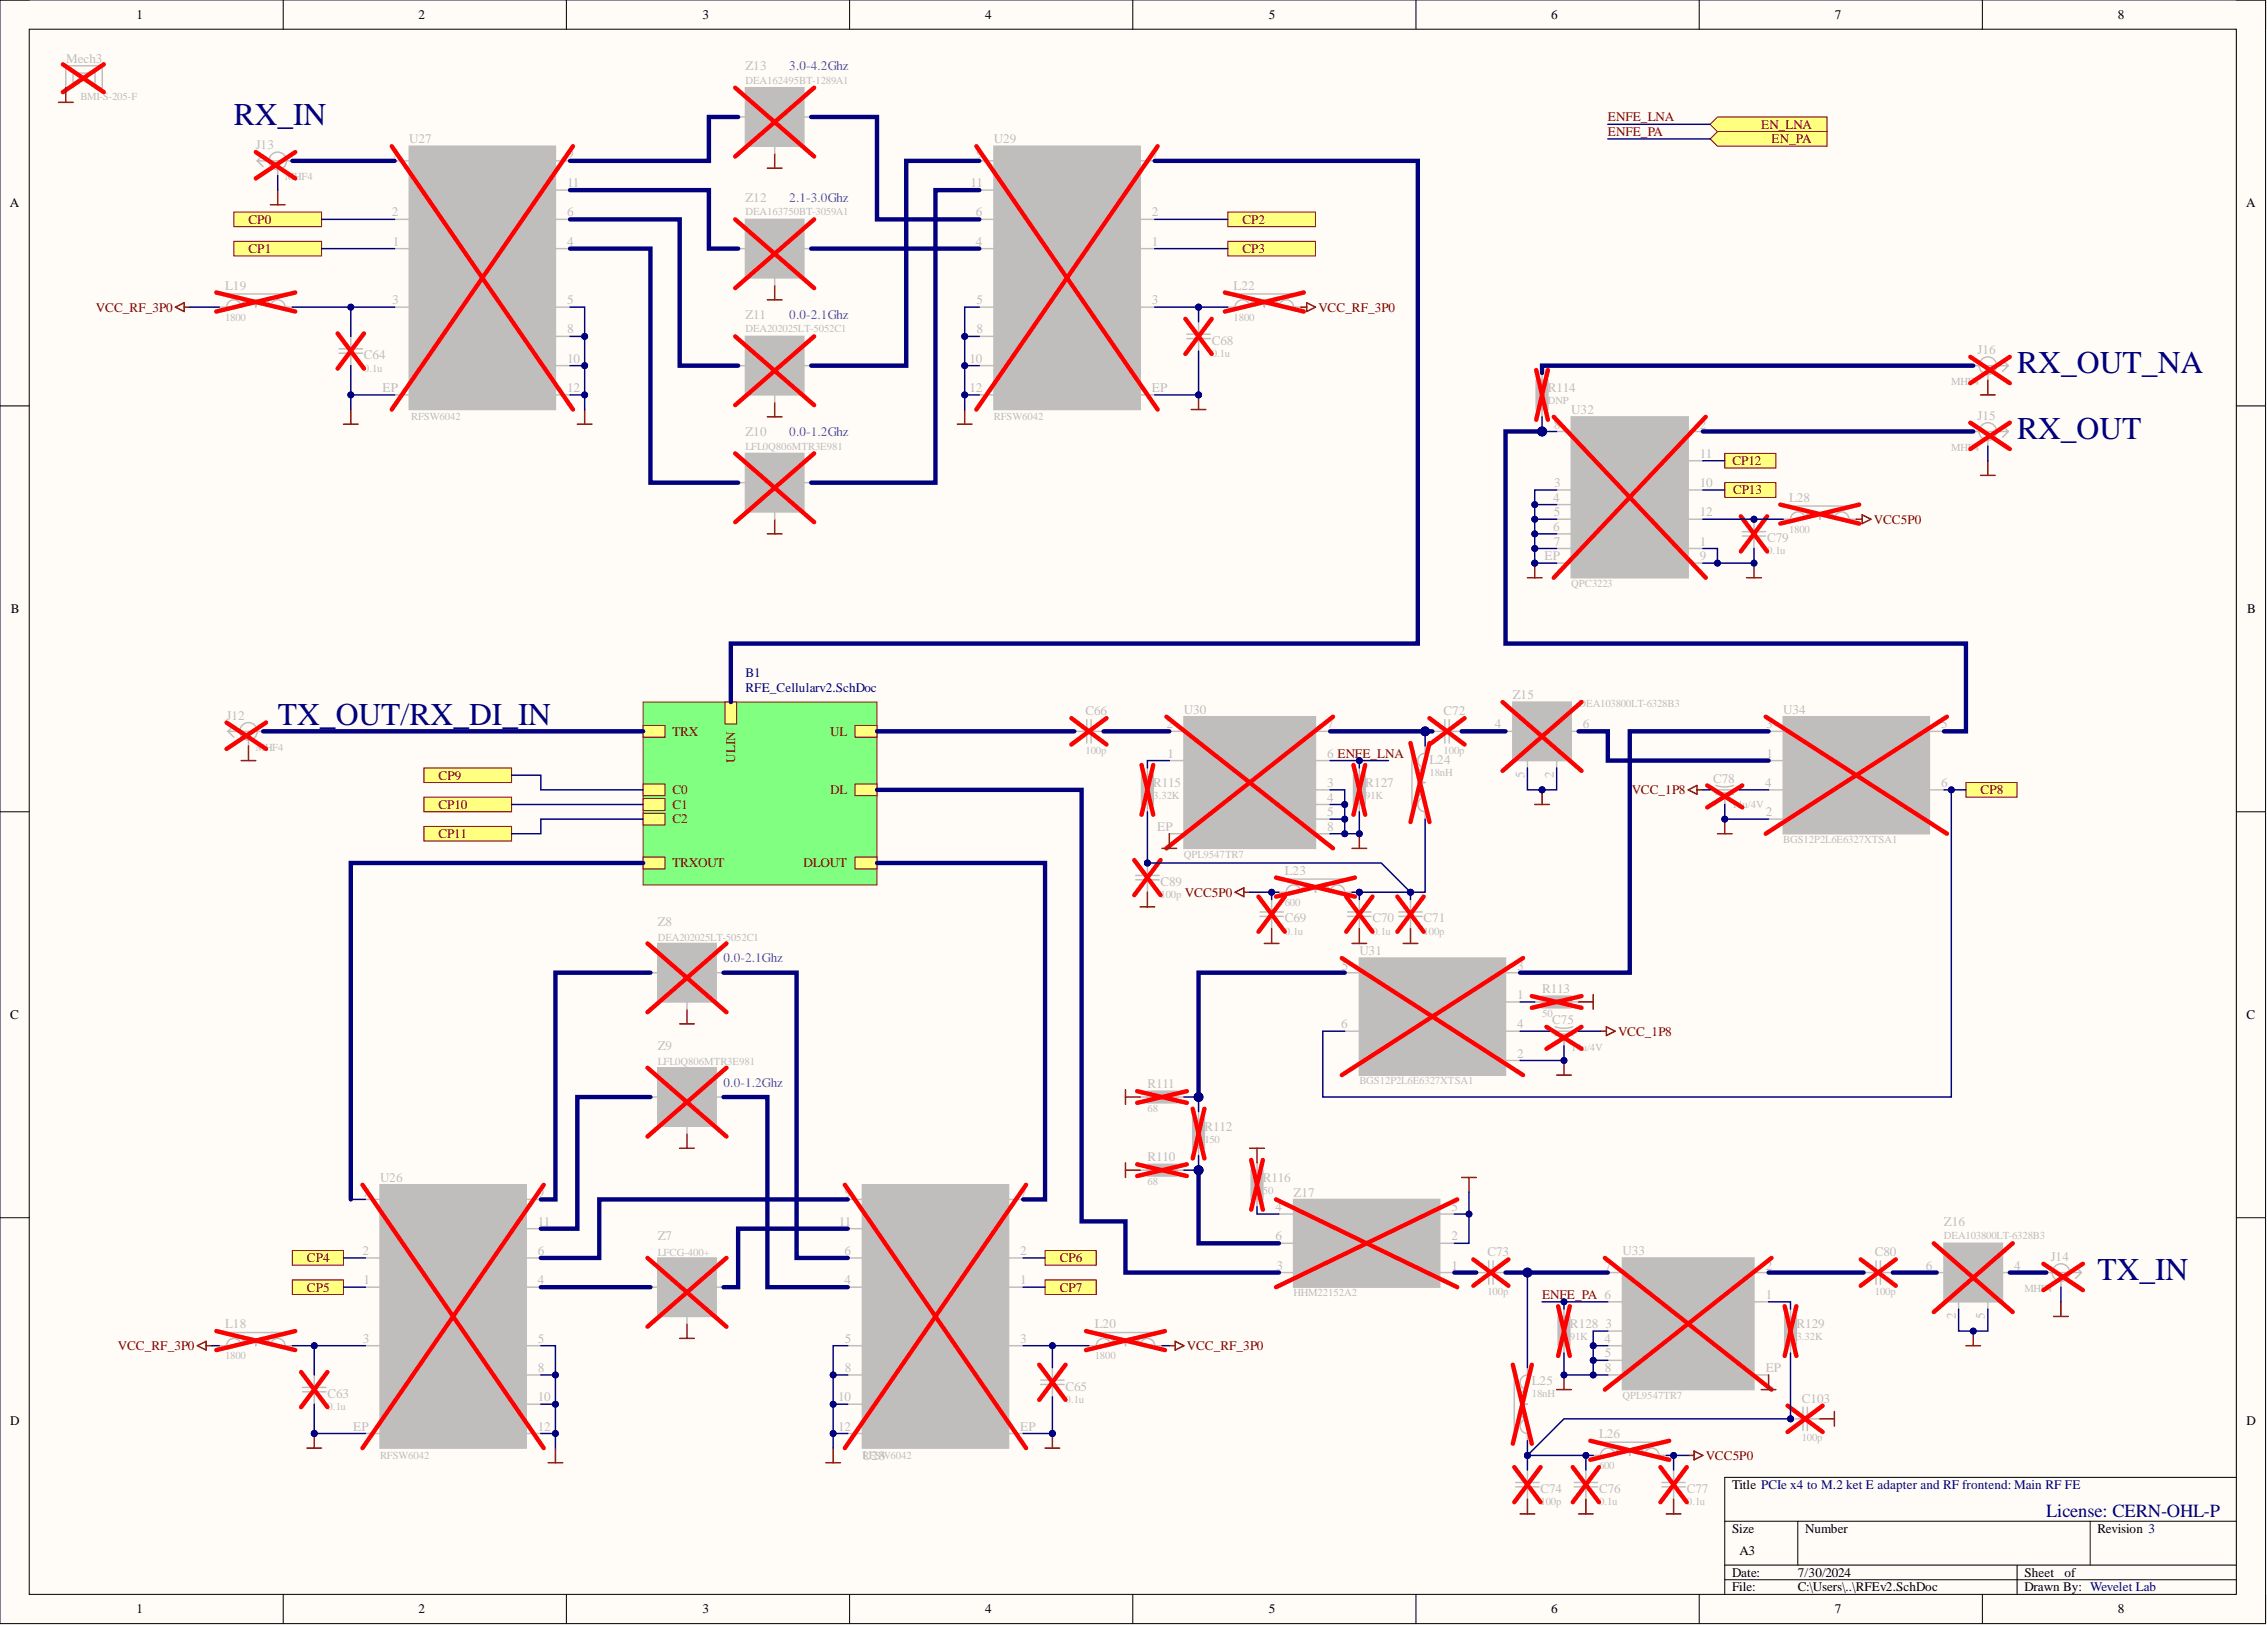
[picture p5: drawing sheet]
<svg xmlns="http://www.w3.org/2000/svg" width="393mm" height="282mm" viewBox="0 0 393 282" stroke-linecap="round" stroke-linejoin="round" font-family="sans-serif">
<defs><g id="words">
<g font-size="5.5" fill="#000080">
<text x="40.6" y="21.6">RX_IN</text>
<text x="350" y="64.8">RX_OUT_NA</text>
<text x="350" y="76.2">RX_OUT</text>
<text x="48.2" y="125.7">TX_OUT/RX_DI_IN</text>
<text x="363.9" y="222.1">TX_IN</text>
</g>
<text font-size="3.2" fill="#000080" x="355.1" y="263.2">License: CERN-OHL-P</text>
<g font-size="2.3">
<text x="23.7" y="3.3">1</text>
<text x="72.6" y="3.3">2</text>
<text x="121.9" y="3.3">3</text>
<text x="170.9" y="3.3">4</text>
<text x="220.1" y="3.3">5</text>
<text x="269.2" y="3.3">6</text>
<text x="318.4" y="3.3">7</text>
<text x="367.5" y="3.3">8</text>
<text x="1.7" y="35.9">A</text>
<text x="389.7" y="35.9">A</text>
<text x="1.9" y="106.4">B</text>
<text x="389.9" y="106.4">B</text>
<text x="1.8" y="176.8">C</text>
<text x="389.8" y="176.8">C</text>
<text x="1.8" y="247.2">D</text>
<text x="389.8" y="247.2">D</text>
<text x="300.5" y="258.3">Title PCIe x4 to M.2 ket E adapter and RF frontend: Main RF FE</text>
<text x="300.5" y="265.9">Size</text>
<text x="301.8" y="269.7">A3</text>
<text x="313.2" y="265.9">Number</text>
<text x="363.9" y="265.9">Revision 3</text>
<text x="300.5" y="273.5">Date:</text>
<text x="311.9" y="273.5">7/30/2024</text>
<text x="351.3" y="273.5">Sheet</text>
<text x="358.2" y="273.5">of</text>
<text x="23.7" y="279.9">1</text>
<text x="72.6" y="279.9">2</text>
<text x="121.9" y="279.9">3</text>
<text x="170.9" y="279.9">4</text>
<text x="220.1" y="279.9">5</text>
<text x="269.2" y="279.9">6</text>
<text x="300.5" y="276.1">File:</text>
<text x="311.9" y="276.1">C:\Users\..\RFEv2.SchDoc</text>
<text x="318.4" y="279.9">7</text>
<text x="351.3" y="276.1">Drawn By: Wevelet Lab</text>
<text x="367.5" y="279.9">8</text>
</g>
<g font-size="2.3" fill="#bfbebc">
<text x="11.5" y="10.9">Mech3</text>
<text x="129.3" y="12.2">Z13</text>
<text x="44.4" y="25.9">J13</text>
<text x="68" y="27.4">7</text>
<text x="71" y="24.9">U27</text>
<text x="98.4" y="27.4">9</text>
<text x="169.4" y="27.4">9</text>
<text x="172.5" y="24.9">U29</text>
<text x="199.8" y="27.4">7</text>
<text x="90.7" y="33.7">RF2</text>
<text x="98.4" y="32.5">11</text>
<text x="129.3" y="35">Z12</text>
<text x="168.4" y="32.5">11</text>
<text x="174.2" y="33.7">RF2</text>
<text x="68" y="37.5">2</text>
<text x="90.9" y="38.8">RF3</text>
<text x="98.4" y="37.5">6</text>
<text x="169.3" y="37.5">6</text>
<text x="174.2" y="38.8">RF3</text>
<text x="199.8" y="37.5">2</text>
<text x="68.1" y="42.6">1</text>
<text x="98.4" y="42.6">4</text>
<text x="169.3" y="42.6">4</text>
<text x="199.8" y="42.6">1</text>
<text x="39.1" y="50.2">L19</text>
<text x="68.1" y="52.8">3</text>
<text x="98.4" y="52.8">5</text>
<text x="169.4" y="52.8">5</text>
<text x="199.8" y="52.8">3</text>
<text x="214" y="50.2">L22</text>
<text x="89.7" y="59.1">GND</text>
<text x="98.4" y="57.8">8</text>
<text x="129.3" y="55.3">Z11</text>
<text x="169.4" y="57.8">8</text>
<text x="174.2" y="59.1">GND</text>
<text x="210.2" y="59.8">C68</text>
<text x="63.1" y="62.3">C64</text>
<text x="89.7" y="64.2">GND</text>
<text x="98.4" y="62.9">10</text>
<text x="168.2" y="62.9">10</text>
<text x="174.2" y="64.2">GND</text>
<text x="343.1" y="61.4">J16</text>
<text x="66.4" y="68">EP</text>
<text x="98.4" y="68">12</text>
<text x="168.2" y="68">12</text>
<text x="199.8" y="68">EP</text>
<text x="268.6" y="68">R114</text>
<text x="272.6" y="71.8">U32</text>
<text x="129.3" y="75.6">Z10</text>
<text x="269.6" y="74.3">8</text>
<text x="295" y="74.3">2</text>
<text x="343.1" y="72.8">J15</text>
<text x="288.8" y="80.7">C1</text>
<text x="295" y="79.4">11</text>
<text x="269.5" y="87">4</text>
<text x="269.6" y="89.6">5</text>
<text x="269.7" y="84.5">3</text>
<text x="295" y="84.5">10</text>
<text x="295" y="89.6">12</text>
<text x="310.4" y="87">L28</text>
<text x="269.5" y="92.1">6</text>
<text x="269.6" y="94.6">7</text>
<text x="274.4" y="93.4">NC</text>
<text x="274.4" y="95.9">NC</text>
<text x="286.2" y="95.9">GND</text>
<text x="286.2" y="90.8">VDD</text>
<text x="295" y="94.6">1</text>
<text x="306.6" y="94">C79</text>
<text x="268" y="97.2">EP</text>
<text x="295" y="97.2">9</text>
<text x="39.3" y="124.8">J12</text>
<text x="188.3" y="124.1">C66</text>
<text x="205.4" y="123.8">U30</text>
<text x="250.5" y="124.1">C72</text>
<text x="262.5" y="121.3">Z15</text>
<text x="309.4" y="123.8">U34</text>
<text x="202.4" y="126.4">2</text>
<text x="202.6" y="131.4">1</text>
<text x="207.2" y="127.6">RFIN</text>
<text x="219" y="127.6">RFOUT</text>
<text x="230.3" y="131.4">6 ENFE_LNA</text>
<text x="230.3" y="126.4">7</text>
<text x="259.4" y="126.4">4</text>
<text x="274.7" y="126.4">6</text>
<text x="306.4" y="126.4">3</text>
<text x="306.5" y="131.4">1</text>
<text x="311.2" y="127.6">RF1</text>
<text x="328.4" y="127.6">RFin</text>
<text x="336.8" y="126.4">5</text>
<text x="200.1" y="136.5">R115</text>
<text x="207.2" y="132.7">Vbias</text>
<text x="215" y="132.7">Shunt Down</text>
<text x="230.3" y="136.5">3</text>
<text x="236.9" y="136.5">R127</text>
<text x="248" y="132.4">L24</text>
<text x="264.5" y="135" transform="rotate(-90 264.5 135)">5</text>
<text x="269.6" y="135" transform="rotate(-90 269.6 135)">2</text>
<text x="297.2" y="135.7">C78</text>
<text x="306.3" y="136.5">4</text>
<text x="311.2" y="137.8">VDD</text>
<text x="327.2" y="137.8">CTRL</text>
<text x="336.8" y="136.5">6</text>
<text x="223.3" y="140.3">NC</text>
<text x="223.3" y="142.8">NC</text>
<text x="230.3" y="139">4</text>
<text x="230.3" y="141.6">5</text>
<text x="306.4" y="141.6">2</text>
<text x="311.2" y="142.8">GND</text>
<text x="200.8" y="144.1">EP</text>
<text x="207.2" y="145.4">GND</text>
<text x="223.3" y="145.4">NC</text>
<text x="230.3" y="144.1">8</text>
<text x="201.4" y="153.7">C89</text>
<text x="222.9" y="151.7">L23</text>
<text x="114.1" y="160.6">Z8</text>
<text x="222.9" y="160">C69</text>
<text x="238.1" y="160">C70</text>
<text x="247" y="160">C71</text>
<text x="235.9" y="165.7">U31</text>
<text x="232.8" y="168.2">5</text>
<text x="237.6" y="169.5">RFin</text>
<text x="255.8" y="169.5">RF1</text>
<text x="263.2" y="173.3">1</text>
<text x="263.2" y="168.2">3</text>
<text x="267.6" y="172.3">R113</text>
<text x="232.7" y="178.4">6</text>
<text x="237.6" y="179.6">CTRL</text>
<text x="254.5" y="179.6">VDD</text>
<text x="263.2" y="178.4">4</text>
<text x="269.3" y="177.6">C75</text>
<text x="114.1" y="182.2">Z9</text>
<text x="254.5" y="184.7">GND</text>
<text x="263.2" y="183.4">2</text>
<text x="199.1" y="188.8">R111</text>
<text x="209" y="196.1">R112</text>
<text x="199.1" y="201.5">R110</text>
<text x="62.9" y="207.5">7</text>
<text x="65.9" y="205">U26</text>
<text x="93.3" y="207.5">9</text>
<text x="146.6" y="207.5">9</text>
<text x="177" y="207.5">7</text>
<text x="219.1" y="205">R116</text>
<text x="224.4" y="207.5">Z17</text>
<text x="85.6" y="213.9">RF2</text>
<text x="93.3" y="212.6">11</text>
<text x="114.1" y="215.2">Z7</text>
<text x="145.6" y="212.6">11</text>
<text x="151.4" y="213.9">RF2</text>
<text x="221.3" y="210.1">4</text>
<text x="221.3" y="215.2">6</text>
<text x="226.2" y="211.3">Termination</text>
<text x="243.1" y="211.3">GND</text>
<text x="251.8" y="215.2">2</text>
<text x="251.8" y="210.1">5</text>
<text x="337.3" y="212.6">Z16</text>
<text x="62.9" y="217.7">2</text>
<text x="85.8" y="219">RF3</text>
<text x="93.3" y="217.7">6</text>
<text x="146.5" y="217.7">6</text>
<text x="151.4" y="219">RF3</text>
<text x="177" y="217.7">2</text>
<text x="221.5" y="220.2">3</text>
<text x="226.2" y="221.5">OUTPUT</text>
<text x="226.2" y="216.4">COUPLED</text>
<text x="241.4" y="221.5">INPUT</text>
<text x="251.8" y="220.2">1</text>
<text x="258.1" y="217.9">C73</text>
<text x="278.5" y="220.2">7</text>
<text x="281.5" y="217.7">U33</text>
<text x="283.3" y="221.5">RFOUT</text>
<text x="297.4" y="221.5">RFIN</text>
<text x="306.4" y="220.2">2</text>
<text x="325.3" y="217.9">C80</text>
<text x="334.2" y="220.2">6</text>
<text x="349.5" y="220.2">4</text>
<text x="355.8" y="218.7">J14</text>
<text x="63.1" y="222.8">1</text>
<text x="93.3" y="222.8">4</text>
<text x="146.5" y="222.8">4</text>
<text x="177" y="222.8">1</text>
<text x="283.3" y="226.6">Shunt Down</text>
<text x="297.3" y="226.6">Vbias</text>
<text x="306.4" y="225.3">1</text>
<text x="39.1" y="230.4">L18</text>
<text x="63" y="232.9">3</text>
<text x="93.3" y="232.9">5</text>
<text x="146.6" y="232.9">5</text>
<text x="177" y="232.9">3</text>
<text x="190" y="230.4">L20</text>
<text x="272.4" y="230.4">R128</text>
<text x="278.4" y="232.9">4</text>
<text x="278.6" y="230.4">3</text>
<text x="311.7" y="230.4">R129</text>
<text x="339.3" y="228.9" transform="rotate(-90 339.3 228.9)">2</text>
<text x="344.4" y="228.9" transform="rotate(-90 344.4 228.9)">5</text>
<text x="84.6" y="239.3">GND</text>
<text x="93.3" y="238">8</text>
<text x="146.6" y="238">8</text>
<text x="151.4" y="239.3">GND</text>
<text x="278.5" y="235.5">5</text>
<text x="278.5" y="238">8</text>
<text x="283.3" y="234.2">NC</text>
<text x="283.3" y="236.7">NC</text>
<text x="283.3" y="239.3">NC</text>
<text x="297.7" y="239.3">GND</text>
<text x="306.4" y="238">EP</text>
<text x="56.8" y="242.5">C63</text>
<text x="84.6" y="244.3">GND</text>
<text x="93.3" y="243.1">10</text>
<text x="145.4" y="243.1">10</text>
<text x="151.4" y="244.3">GND</text>
<text x="184.9" y="241.2">C65</text>
<text x="265.8" y="240.3">L25</text>
<text x="312.6" y="243.3">C103</text>
<text x="61.3" y="248.1">EP</text>
<text x="93.3" y="248.1">12</text>
<text x="145.4" y="248.1">12</text>
<text x="177" y="248.1">EP</text>
<text x="277.5" y="249.4">L26</text>
<text x="149.6" y="253.2">U28</text>
<text x="267.3" y="259">C74</text>
<text x="277.5" y="259">C76</text>
<text x="292.7" y="259">C77</text>
</g>
<g font-size="2.3" fill="#90f">
<text x="137" y="12.2">3.0-4.2Ghz</text>
<text x="137" y="35">2.1-3.0Ghz</text>
<text x="137" y="55.3">0.0-2.1Ghz</text>
<text x="137" y="75.6">0.0-1.2Ghz</text>
<text x="125.5" y="166.9">0.0-2.1Ghz</text>
<text x="125.5" y="188.5">0.0-1.2Ghz</text>
</g>
<g font-size="2.3" fill="#800000">
<text x="279" y="21.1">ENFE_LNA</text>
<text x="279" y="23.6">ENFE_PA</text>
<text x="305.6" y="22.3">EN_LNA</text>
<text x="307.4" y="24.9">EN_PA</text>
<text x="43.1" y="38.8">CP0</text>
<text x="215.6" y="38.8">CP2</text>
<text x="43.1" y="43.9">CP1</text>
<text x="215.6" y="43.9">CP3</text>
<text x="16.7" y="54">VCC_RF_3P0</text>
<text x="228.8" y="54">VCC_RF_3P0</text>
<text x="300.6" y="80.7">CP12</text>
<text x="300.7" y="85.8">CP13</text>
<text x="325.1" y="90.8">VCC5P0</text>
<text x="116.7" y="127.6">TRX</text>
<text x="144.1" y="127.6">UL</text>
<text x="76.1" y="135.2">CP9</text>
<text x="116.7" y="137.8">C0</text>
<text x="127.6" y="132.3" transform="rotate(-90 127.6 132.3)">ULIN</text>
<text x="144.1" y="137.8">DL</text>
<text x="283.1" y="137.8">VCC_1P8</text>
<text x="343.6" y="137.8">CP8</text>
<text x="76.1" y="140.3">CP10</text>
<text x="116.7" y="140.3">C1</text>
<text x="116.7" y="142.8">C2</text>
<text x="76.1" y="145.4">CP11</text>
<text x="116.7" y="150.5">TRXOUT</text>
<text x="139.4" y="150.5">DLOUT</text>
<text x="205.6" y="155.5">VCC5P0</text>
<text x="280.7" y="179.6">VCC_1P8</text>
<text x="53.3" y="219">CP4</text>
<text x="183.9" y="219">CP6</text>
<text x="53.3" y="224">CP5</text>
<text x="183.9" y="224">CP7</text>
<text x="267.6" y="225.3">ENFE_PA 6</text>
<text x="20.5" y="234.2">VCC_RF_3P0</text>
<text x="205.9" y="234.2">VCC_RF_3P0</text>
<text x="296" y="253.2">VCC5P0</text>
</g>
<g font-size="2.3" fill="#000080">
<text x="129.3" y="117.5">B1</text>
<text x="129.3" y="120">RFE_Cellularv2.SchDoc</text>
</g>
<g font-size="1.9" fill="#bfbebc">
<text x="13.9" y="17.3">BMI-S-205-F</text>
<text x="129.3" y="14.5">DEA162495BT-1289A1</text>
<text x="49.5" y="31.3">MHF4</text>
<text x="129.3" y="37.4">DEA163750BT-3059A1</text>
<text x="39.1" y="55.6">1800</text>
<text x="129.3" y="57.7">DEA202025LT-5052C1</text>
<text x="214" y="55.6">1800</text>
<text x="63.1" y="64.4">0.1u</text>
<text x="210.2" y="61.9">0.1u</text>
<text x="268.6" y="70.1">DNP</text>
<text x="338.6" y="66.8">MHF4</text>
<text x="71.3" y="72.9">RFSW6042</text>
<text x="129.3" y="78">LFL0Q806MTR3E981</text>
<text x="172.5" y="72.9">RFSW6042</text>
<text x="338.6" y="78.2">MHF4</text>
<text x="310.4" y="92.4">1800</text>
<text x="272.6" y="101.8">QPC3223</text>
<text x="306.6" y="96.2">0.1u</text>
<text x="273.9" y="122.6">DEA103800LT-6328B3</text>
<text x="44.4" y="130.2">MHF4</text>
<text x="188.3" y="130.7">100p</text>
<text x="250.5" y="130.7">100p</text>
<text x="248" y="134.6">18nH</text>
<text x="200.1" y="138.6">3.32K</text>
<text x="236.9" y="138.6">91K</text>
<text x="300.5" y="140.1">14u/4V</text>
<text x="205.4" y="148.8">QPL9547TR7</text>
<text x="309.4" y="146.2">BGS12P2L6E6327XTSA1</text>
<text x="201.4" y="155.8">100p</text>
<text x="222.9" y="157.1">600</text>
<text x="114.1" y="163.2">DEA202025LT-5052C1</text>
<text x="222.9" y="162.1">0.1u</text>
<text x="238.1" y="162.1">0.1u</text>
<text x="247" y="162.1">100p</text>
<text x="267.6" y="176.4">50</text>
<text x="114.1" y="184.8">LFL0Q806MTR3E981</text>
<text x="272.6" y="182.3">14u/4V</text>
<text x="235.9" y="188.1">BGS12P2L6E6327XTSA1</text>
<text x="199.1" y="192.9">68</text>
<text x="209" y="198.2">150</text>
<text x="199.1" y="205.6">68</text>
<text x="219.1" y="207.1">50</text>
<text x="337.3" y="215">DEA103800LT-6328B3</text>
<text x="114.1" y="217.8">LFCG-400+</text>
<text x="224.4" y="224.9">HHM22152A2</text>
<text x="258.1" y="224.6">100p</text>
<text x="325.3" y="224.6">100p</text>
<text x="351.3" y="224.1">MHF4</text>
<text x="272.4" y="232.5">91K</text>
<text x="311.7" y="232.5">3.32K</text>
<text x="39.1" y="235.8">1800</text>
<text x="190" y="235.8">1800</text>
<text x="56.8" y="244.6">0.1u</text>
<text x="184.9" y="243.3">0.1u</text>
<text x="265.8" y="242.4">18nH</text>
<text x="281.5" y="242.6">QPL9547TR7</text>
<text x="312.6" y="250">100p</text>
<text x="65.9" y="253">RFSW6042</text>
<text x="149.6" y="253">RFSW6042</text>
<text x="277.5" y="254.8">600</text>
<text x="267.3" y="261.1">100p</text>
<text x="277.5" y="261.1">0.1u</text>
<text x="292.7" y="261.1">0.1u</text>
</g>
</g></defs>
<path d="M0 0h393.1v281.6h-393.1z" fill-rule="evenodd" fill="#fffcf8"/>
<path d="M0 0h393.1v281.6h-393.1z" fill="none" stroke="#000" stroke-width=".17"/>
<path d="M5.1 5.1h382.9v271.5h-382.9z" fill-rule="evenodd" fill="#fffcf8"/>
<g fill="none" stroke="#000" stroke-width=".17">
<path d="M0 0h5.1M49.1 0v5.1M98.3 0v5.1M147.4 0v5.1M196.5 0v5.1M245.7 0v5.1M294.8 0v5.1M344 0v5.1M388 0h5.1v5.1M5.1 5.1h382.9v271.5h-382.9zM0 70.4h5.1M388 70.4h5.1"/>
<path d="M0 140.8h5.1M388 140.8h5.1M0 211.2h5.1M388 211.2h5.1M388 256.3h-88.7v20.3M49.1 276.6v5M98.3 276.6v5M147.4 276.6v5M196.5 276.6v5M245.7 276.6v5M294.8 276.6v5M299.3 263.9h88.7"/>
<path d="M299.3 271.5h88.7M299.3 274h88.7M311.9 263.9v7.6M344 276.6v5M350 271.5v5.1M362.7 263.9v7.6M393.1 276.6v5"/>
</g>
<path d="M117.9 177.6h2.6M119.2 175.1v2.5M117.9 199.2h2.6M119.2 196.6v2.6M117.9 232.2h2.6M119.2 229.6v2.6M53.3 251.2h2.5M54.5 248.6v2.6" fill="none" stroke="#800000" stroke-width=".25"/>
<circle cx="54.5" cy="248.6" r=".51" fill="#000080"/>
<circle cx="54.5" cy="248.6" r=".51" fill="none" stroke="#000080" stroke-width=".17"/>
<path d="M181.3 251.2h2.6M182.6 248.6v2.6" fill="none" stroke="#800000" stroke-width=".25"/>
<circle cx="182.6" cy="248.6" r=".51" fill="#000080"/>
<circle cx="182.6" cy="248.6" r=".51" fill="none" stroke="#000080" stroke-width=".17"/>
<path d="M46.9 35.5h2.6M48.2 33v2.5M59.6 73.6h2.5M60.9 71v2.6M206.7 71h2.5M208 68.5v2.5" fill="none" stroke="#800000" stroke-width=".25"/>
<g fill="none" stroke="#bfbebc" stroke-width=".25">
<path d="M44.6 27.9h6.1M44.6 27.9l1.1 1M45.7 26.9l-1.1 1M48.2 29.4v1"/>
<circle cx="48.2" cy="27.9" r="1.52"/>
</g>
<path d="M44.4 26.4l6.8 4.5M51.2 26.4l-6.8 4.5" fill="none" stroke="#f00" stroke-width=".76"/>
<circle cx="208" cy="68.5" r=".51" fill="#000080"/>
<circle cx="208" cy="68.5" r=".51" fill="none" stroke="#000080" stroke-width=".17"/>
<g fill="none" stroke="#bfbebc" stroke-width=".25">
<path d="M342.4 74.8h6.1M344.9 76.4v1M347.4 73.8l1.1 1M348.5 74.8l-1.1 1.1"/>
<circle cx="344.9" cy="74.8" r="1.52"/>
</g>
<path d="M341.9 73.3l6.8 4.6M348.7 73.3l-6.8 4.6" fill="none" stroke="#f00" stroke-width=".76"/>
<path d="M344.9 79.9v2.6M343.6 82.5h2.6M341.1 233.4h2.5M342.4 230.9v2.5M356.3 228.3h2.6M357.6 225.8v2.5" fill="none" stroke="#800000" stroke-width=".25"/>
<circle cx="342.4" cy="230.9" r=".51" fill="#000080"/>
<circle cx="342.4" cy="230.9" r=".51" fill="none" stroke="#000080" stroke-width=".17"/>
<path d="M133.1 29.2h2.6M134.4 26.6v2.6M133.1 52h2.6M134.4 49.5v2.5M133.1 72.3h2.6M134.4 69.8v2.5M133.1 92.6h2.6M134.4 90.1v2.5" fill="none" stroke="#800000" stroke-width=".25"/>
<path d="M40.6 36.8h15.2v2.5h-15.2z" fill-rule="evenodd" fill="#ffff80"/>
<path d="M40.6 36.8h15.2v2.5h-15.2z" fill="none" stroke="#800000" stroke-width=".17"/>
<path d="M40.6 41.9h15.2v2.5h-15.2z" fill-rule="evenodd" fill="#ffff80"/>
<path d="M40.6 41.9h15.2v2.5h-15.2z" fill="none" stroke="#800000" stroke-width=".17"/>
<path d="M213 41.9h15.3v2.5h-15.3z" fill-rule="evenodd" fill="#ffff80"/>
<path d="M213 41.9h15.3v2.5h-15.3z" fill="none" stroke="#800000" stroke-width=".17"/>
<path d="M213 36.8h15.3v2.5h-15.3z" fill-rule="evenodd" fill="#ffff80"/>
<path d="M213 36.8h15.3v2.5h-15.3z" fill="none" stroke="#800000" stroke-width=".17"/>
<path d="M50.7 216.9h8.9v2.6h-8.9z" fill-rule="evenodd" fill="#ffff80"/>
<path d="M50.7 216.9h8.9v2.6h-8.9z" fill="none" stroke="#800000" stroke-width=".17"/>
<path d="M50.7 222h8.9v2.5h-8.9z" fill-rule="evenodd" fill="#ffff80"/>
<path d="M50.7 222h8.9v2.5h-8.9z" fill="none" stroke="#800000" stroke-width=".17"/>
<path d="M181.3 216.9h8.9v2.6h-8.9z" fill-rule="evenodd" fill="#ffff80"/>
<path d="M181.3 216.9h8.9v2.6h-8.9z" fill="none" stroke="#800000" stroke-width=".17"/>
<path d="M181.3 222h8.9v2.5h-8.9z" fill-rule="evenodd" fill="#ffff80"/>
<path d="M181.3 222h8.9v2.5h-8.9z" fill="none" stroke="#800000" stroke-width=".17"/>
<path d="M73.5 133.2h15.3v2.5h-15.3z" fill-rule="evenodd" fill="#ffff80"/>
<path d="M73.5 133.2h15.3v2.5h-15.3z" fill="none" stroke="#800000" stroke-width=".17"/>
<path d="M73.5 138.3h15.3v2.5h-15.3z" fill-rule="evenodd" fill="#ffff80"/>
<path d="M73.5 138.3h15.3v2.5h-15.3z" fill="none" stroke="#800000" stroke-width=".17"/>
<path d="M73.5 143.3h15.3v2.6h-15.3z" fill-rule="evenodd" fill="#ffff80"/>
<path d="M73.5 143.3h15.3v2.6h-15.3z" fill="none" stroke="#800000" stroke-width=".17"/>
<g fill="none" stroke="#bfbebc" stroke-width=".25">
<path d="M39.6 126.9h6.1M39.6 126.9l1 1M40.6 125.8l-1 1.1M43.1 128.4v1"/>
<circle cx="43.1" cy="126.9" r="1.52"/>
</g>
<path d="M39.3 125.3l6.9 4.6M46.2 125.3l-6.9 4.6" fill="none" stroke="#f00" stroke-width=".76"/>
<path d="M41.8 131.9h2.6M43.1 129.4v2.5" fill="none" stroke="#800000" stroke-width=".25"/>
<path d="M71 25.4h25.4v45.6h-25.4z" fill-rule="evenodd" fill="#bfbebc"/>
<g fill="none" stroke="#bfbebc" stroke-width=".25">
<path d="M68.5 38.1h2.5M68.5 27.9h2.5M71 25.4h25.4v45.6h-25.4zM96.4 38.1h2.5M96.4 27.9h2.5M96.4 33h2.5M68.5 43.1h2.5M68.5 53.3h2.5M96.4 43.1h2.5M96.4 53.3h2.5M96.4 58.4h2.5M68.5 68.5h2.5"/>
<path d="M96.4 68.5h2.5M96.4 63.4h2.5"/>
</g>
<path d="M68 25.4l31.4 45.6M99.4 25.4l-31.4 45.6" fill="none" stroke="#f00" stroke-width=".76"/>
<path d="M100.2 73.6h2.5M101.4 71v2.6" fill="none" stroke="#800000" stroke-width=".25"/>
<path d="M172.5 25.4h25.3v45.6h-25.3z" fill-rule="evenodd" fill="#bfbebc"/>
<g fill="none" stroke="#bfbebc" stroke-width=".25">
<path d="M169.9 38.1h2.6M169.9 27.9h2.6M169.9 33h2.6M172.5 25.4h25.3v45.6h-25.3zM197.8 38.1h2.6M197.8 27.9h2.6M169.9 43.1h2.6M169.9 53.3h2.6M169.9 58.4h2.6M197.8 43.1h2.6M197.8 53.3h2.6M169.9 68.5h2.6"/>
<path d="M169.9 63.4h2.6M197.8 68.5h2.6"/>
</g>
<path d="M169.4 25.4l31.5 45.6M200.9 25.4l-31.5 45.6" fill="none" stroke="#f00" stroke-width=".76"/>
<path d="M166.1 73.6h2.6M167.4 71v2.6" fill="none" stroke="#800000" stroke-width=".25"/>
<path d="M65.9 205.5h25.4v45.7h-25.4z" fill-rule="evenodd" fill="#bfbebc"/>
<g fill="none" stroke="#bfbebc" stroke-width=".25">
<path d="M63.4 218.2h2.5M63.4 208.1h2.5M65.9 205.5h25.4v45.7h-25.4zM91.3 218.2h2.5M91.3 208.1h2.5M91.3 213.1h2.5M63.4 223.3h2.5M63.4 233.4h2.5M91.3 223.3h2.5M91.3 233.4h2.5M91.3 238.5h2.5M63.4 248.6h2.5"/>
<path d="M91.3 248.6h2.5M91.3 243.6h2.5"/>
</g>
<path d="M62.9 205.5l31.4 45.7M94.3 205.5l-31.4 45.7" fill="none" stroke="#f00" stroke-width=".76"/>
<path d="M149.6 205.5h25.4v45.7h-25.4z" fill-rule="evenodd" fill="#bfbebc"/>
<g fill="none" stroke="#bfbebc" stroke-width=".25">
<path d="M128.1 20.3h1.2M139.5 20.3h1.3M38 53.3h1.3a1.27 1.27 0 0 1 1.3-1.3 1.27 1.27 0 0 1 1.2 1.3 1.27 1.27 0 0 1 1.3-1.3 1.27 1.27 0 0 1 1.3 1.3 1.27 1.27 0 0 1 1.3-1.3 1.27 1.27 0 0 1 1.2 1.3 1.27 1.27 0 0 1 1.3-1.3 1.27 1.27 0 0 1 1.3 1.3h1.2M39.3 51h10.2M60.9 58.4v2.1M58.8 61.3h4.1M58.8 60.5h4.1M60.9 61.3v2.1M342.4 63.4h6.1M344.9 64.9v1.1M347.4 62.4l1.1 1M348.5 63.4l-1.1 1"/>
<path d="M147.1 218.2h2.5M147.1 208.1h2.5M147.1 213.1h2.5M149.6 205.5h25.4v45.7h-25.4zM175 218.2h2.5M175 208.1h2.5M147.1 223.3h2.5M147.1 233.4h2.5M147.1 238.5h2.5M175 223.3h2.5M175 233.4h2.5M147.1 248.6h2.5"/>
<path d="M147.1 243.6h2.5M175 248.6h2.5"/>
<circle cx="344.9" cy="63.4" r="1.52"/>
</g>
<path d="M37.5 50.7l13.7 3.3M51.2 50.7l-13.7 3.3M58.6 57.8l4.5 6.1M63.1 57.8l-4.5 6.1M341.9 61.9l6.8 4.6M348.7 61.9l-6.8 4.6M146.6 205.5l31.4 45.7M178 205.5l-31.4 45.7" fill="none" stroke="#f00" stroke-width=".76"/>
<path d="M343.6 68.5h2.6M344.9 66v2.5M95.1 253.7h2.5M96.4 251.2v2.5M143.3 253.7h2.5M144.6 251.2v2.5" fill="none" stroke="#800000" stroke-width=".25"/>
<path d="M129.3 15.2h10.2v10.2h-10.2z" fill-rule="evenodd" fill="#bfbebc"/>
<path d="M129.3 15.2h10.2v10.2h-10.2zM132.7 19.8a1.01 1.01 0 0 1 1-.5 1.01 1.01 0 0 1 .9 .5M133.7 16.5h1.5M134.5 19.7a1.01 1.01 0 0 0 .9 .6 1.01 1.01 0 0 0 .9-.6M134.7 16l.5 .5M135.2 19.3l-1.3 1M135.2 16.5l-.5 .5M132.7 21.1a1.01 1.01 0 0 1 1-.6 1.01 1.01 0 0 1 .9 .6M134.4 25.4v1.2M134.5 21a1.01 1.01 0 0 0 .9 .6 1.01 1.01 0 0 0 .9-.6M128.1 43.1h1.2M139.5 43.1h1.3" fill="none" stroke="#bfbebc" stroke-width=".25"/>
<path d="M127.6 15.2l13.7 11.9M141.3 15.2l-13.7 11.9" fill="none" stroke="#f00" stroke-width=".76"/>
<path d="M129.3 38.1h10.2v10.1h-10.2z" fill-rule="evenodd" fill="#bfbebc"/>
<path d="M129.3 38.1h10.2v10.1h-10.2zM133.7 39.3h1.5M134.7 38.8l.5 .5M135.2 39.3l-.5 .5M132.7 43.9a1.01 1.01 0 0 1 1-.5 1.01 1.01 0 0 1 .9 .5M132.7 42.7a1.01 1.01 0 0 1 1-.6 1.01 1.01 0 0 1 .9 .6M134.4 48.2v1.3M134.5 43.8a1.01 1.01 0 0 0 .9 .6 1.01 1.01 0 0 0 .9-.6M134.5 42.6a1.01 1.01 0 0 0 .9 .5 1.01 1.01 0 0 0 .9-.5M135.2 42.1l-1.3 1M128.1 63.4h1.2M139.5 63.4h1.3" fill="none" stroke="#bfbebc" stroke-width=".25"/>
<path d="M127.6 38.1l13.7 11.9M141.3 38.1l-13.7 11.9" fill="none" stroke="#f00" stroke-width=".76"/>
<path d="M129.3 58.4h10.2v10.1h-10.2z" fill-rule="evenodd" fill="#bfbebc"/>
<g fill="none" stroke="#bfbebc" stroke-width=".25">
<path d="M129.3 58.4h10.2v10.1h-10.2zM133.7 59.6h1.5M134.7 59.1l.5 .5M135.2 59.6l-.5 .5M132.7 64.2a1.01 1.01 0 0 1 1-.5 1.01 1.01 0 0 1 .9 .5M132.7 63a1.01 1.01 0 0 1 1-.6 1.01 1.01 0 0 1 .9 .6M134.4 68.5v1.3M134.5 64.1a1.01 1.01 0 0 0 .9 .6 1.01 1.01 0 0 0 .9-.6M134.5 62.9a1.01 1.01 0 0 0 .9 .5 1.01 1.01 0 0 0 .9-.5M135.2 62.4l-1.3 1M128.1 83.7h1.2M134.4 88.8v1.3"/>
<path d="M139.5 83.7h1.3"/>
</g>
<path d="M127.6 58.4l13.7 11.9M141.3 58.4l-13.7 11.9" fill="none" stroke="#f00" stroke-width=".76"/>
<path d="M129.3 78.6h10.2v10.2h-10.2z" fill-rule="evenodd" fill="#bfbebc"/>
<g fill="none" stroke="#bfbebc" stroke-width=".25">
<path d="M205.9 58.7h4.1M205.9 58h4.1M208 55.8v2.2M208 58.7v2.2M213 53.3h1.3a1.27 1.27 0 0 1 1.3-1.3 1.27 1.27 0 0 1 1.2 1.3 1.27 1.27 0 0 1 1.3-1.3 1.27 1.27 0 0 1 1.3 1.3 1.27 1.27 0 0 1 1.2-1.3 1.27 1.27 0 0 1 1.3 1.3 1.27 1.27 0 0 1 1.3-1.3 1.27 1.27 0 0 1 1.2 1.3h1.3M214.3 51h10.1M129.3 78.6h10.2v10.2h-10.2zM133.7 79.9h1.5M134.7 79.4l.5 .5M135.2 79.9l-.5 .5M132.7 84.5a1.01 1.01 0 0 1 1-.5 1.01 1.01 0 0 1 .9 .5M132.7 83.3a1.01 1.01 0 0 1 1-.6 1.01 1.01 0 0 1 .9 .6"/>
<path d="M134.5 84.4a1.01 1.01 0 0 0 .9 .6 1.01 1.01 0 0 0 .9-.6M134.5 83.2a1.01 1.01 0 0 0 .9 .5 1.01 1.01 0 0 0 .9-.5M135.2 82.7l-1.3 1"/>
</g>
<path d="M205.7 55.3l4.5 6.1M210.2 55.3l-4.5 6.1M212.5 50.7l13.7 3.3M226.2 50.7l-13.7 3.3M127.6 78.6l13.7 12M141.3 78.6l-13.7 12" fill="none" stroke="#f00" stroke-width=".76"/>
<path d="M266.5 66h2.1v5h-2.1z" fill-rule="evenodd" fill="#bfbebc"/>
<path d="M266.5 66h2.1v5h-2.1zM267.6 64.7v1.3M267.6 71v1.3" fill="none" stroke="#bfbebc" stroke-width=".25"/>
<path d="M266.5 64.2l2.1 8.6M268.6 64.2l-2.1 8.6" fill="none" stroke="#f00" stroke-width=".76"/>
<path d="M309.4 124.3h25.4v20.3h-25.4z" fill-rule="evenodd" fill="#bfbebc"/>
<path d="M306.9 131.9h2.5M306.9 126.9h2.5M306.9 137h2.5M309.4 124.3h25.4v20.3h-25.4zM334.8 126.9h2.5M334.8 137h2.5M306.9 142.1h2.5" fill="none" stroke="#bfbebc" stroke-width=".25"/>
<path d="M306.4 124.3l31.4 20.3M337.8 124.3l-31.4 20.3" fill="none" stroke="#f00" stroke-width=".76"/>
<path d="M299.3 78.6h8.8v2.6h-8.8z" fill-rule="evenodd" fill="#ffff80"/>
<path d="M299.3 78.6h8.8v2.6h-8.8z" fill="none" stroke="#800000" stroke-width=".17"/>
<path d="M299.3 83.7h8.8v2.6h-8.8z" fill-rule="evenodd" fill="#ffff80"/>
<path d="M299.3 83.7h8.8v2.6h-8.8z" fill="none" stroke="#800000" stroke-width=".17"/>
<path d="M272.6 72.3h20.3v27.9h-20.3z" fill-rule="evenodd" fill="#bfbebc"/>
<g fill="none" stroke="#bfbebc" stroke-width=".25">
<path d="M270.1 74.8h2.5M272.6 72.3h20.3v27.9h-20.3zM292.9 74.8h2.6M292.9 79.9h2.6M270.1 95.1h2.5M270.1 85h2.5M270.1 87.5h2.5M270.1 90.1h2.5M270.1 92.6h2.5M270.1 97.7h2.5M292.9 95.1h2.6M292.9 85h2.6"/>
<path d="M292.9 90.1h2.6M292.9 97.7h2.6M309.4 90.1h1.3a1.27 1.27 0 0 1 1.2-1.3 1.27 1.27 0 0 1 1.3 1.3 1.27 1.27 0 0 1 1.3-1.3 1.27 1.27 0 0 1 1.2 1.3 1.27 1.27 0 0 1 1.3-1.3 1.27 1.27 0 0 1 1.3 1.3 1.27 1.27 0 0 1 1.3-1.3 1.27 1.27 0 0 1 1.2 1.3h1.3M310.7 87.8h10.1"/>
</g>
<path d="M269.6 72.3l26.4 27.9M296 72.3l-26.4 27.9M308.9 87.5l13.7 3.3M322.6 87.5l-13.7 3.3" fill="none" stroke="#f00" stroke-width=".76"/>
<path d="M322.1 90.1h1M323.1 89.3l1.5 .8-1.5 .7z" fill="none" stroke="#800000" stroke-width=".25"/>
<circle cx="304.3" cy="90.1" r=".51" fill="#000080"/>
<circle cx="304.3" cy="90.1" r=".51" fill="none" stroke="#000080" stroke-width=".17"/>
<path d="M304.3 90.1v2.1" fill="none" stroke="#bfbebc" stroke-width=".25"/>
<circle cx="304.3" cy="90.1" r=".51" fill="#000080"/>
<circle cx="304.3" cy="90.1" r=".51" fill="none" stroke="#000080" stroke-width=".17"/>
<path d="M302.3 93h4.1M302.3 92.2h4.1M304.3 93v2.1" fill="none" stroke="#bfbebc" stroke-width=".25"/>
<path d="M302.1 89.6l4.5 6M306.6 89.6l-4.5 6" fill="none" stroke="#f00" stroke-width=".76"/>
<path d="M304.3 97.7v2.5M303.1 100.2h2.5" fill="none" stroke="#800000" stroke-width=".25"/>
<circle cx="304.3" cy="97.7" r=".51" fill="#000080"/>
<circle cx="304.3" cy="97.7" r=".51" fill="none" stroke="#000080" stroke-width=".17"/>
<path d="M266.3 97.7v2.5M265 100.2h2.6" fill="none" stroke="#800000" stroke-width=".25"/>
<circle cx="266.3" cy="97.7" r=".51" fill="#000080"/>
<circle cx="266.3" cy="97.7" r=".51" fill="none" stroke="#000080" stroke-width=".17"/>
<path d="M296.7 137h5.1M297.7 137.8l1.6-.3 1.5 .3M297.7 136.2l1.6 .3 1.5-.3M299.3 137.5v2" fill="none" stroke="#bfbebc" stroke-width=".25"/>
<path d="M296.2 136.2l6.1 3.9M302.3 136.2l-6.1 3.9" fill="none" stroke="#f00" stroke-width=".76"/>
<path d="M292.9 137l1.5-.8v1.6zM294.4 137h1.1M298 144.6h2.5M299.3 142.1v2.5" fill="none" stroke="#800000" stroke-width=".25"/>
<circle cx="299.3" cy="142.1" r=".51" fill="#000080"/>
<circle cx="299.3" cy="142.1" r=".51" fill="none" stroke="#000080" stroke-width=".17"/>
<path d="M341.1 135.7h8.9v2.6h-8.9z" fill-rule="evenodd" fill="#ffff80"/>
<path d="M341.1 135.7h8.9v2.6h-8.9z" fill="none" stroke="#800000" stroke-width=".17"/>
<path d="M261.2 126.9h1.3M272.6 126.9h1.3" fill="none" stroke="#bfbebc" stroke-width=".25"/>
<path d="M262.5 121.8h10.1v10.1h-10.1z" fill-rule="evenodd" fill="#bfbebc"/>
<path d="M262.5 121.8h10.1v10.1h-10.1zM265 131.9v1.3M265.6 127.6a1.01 1.01 0 0 0 1 .5 1.01 1.01 0 0 0 .9-.5M265.6 126.3a1.01 1.01 0 0 0 1 .6 1.01 1.01 0 0 0 .9-.6M266.8 125.8l1.3 1.1M267.4 127.7a1.01 1.01 0 0 1 .9-.6 1.01 1.01 0 0 1 .9 .6M267.4 126.4a1.01 1.01 0 0 1 .9-.5 1.01 1.01 0 0 1 .9 .5M270.1 131.9v1.3" fill="none" stroke="#bfbebc" stroke-width=".25"/>
<path d="M260.7 121.8l13.7 11.9M274.4 121.8l-13.7 11.9" fill="none" stroke="#f00" stroke-width=".76"/>
<path d="M266.3 139.5h2.5M267.6 137v2.5" fill="none" stroke="#800000" stroke-width=".25"/>
<circle cx="267.6" cy="137" r=".51" fill="#000080"/>
<circle cx="267.6" cy="137" r=".51" fill="none" stroke="#000080" stroke-width=".17"/>
<path d="M336 220.7h1.3M347.4 220.7h1.3" fill="none" stroke="#bfbebc" stroke-width=".25"/>
<path d="M337.3 215.7h10.1v10.1h-10.1z" fill-rule="evenodd" fill="#bfbebc"/>
<g fill="none" stroke="#bfbebc" stroke-width=".25">
<path d="M258.3 218.7v4.1M259.1 218.7v4.1M325.5 218.7v4.1M326.3 218.7v4.1M337.3 215.7h10.1v10.1h-10.1zM343.1 219.7l-1.2 1M360.1 219.7l1 1M256.1 220.7h2.2M259.1 220.7h2.1M262.7 238.5v10.1M265 237.2v1.3a1.27 1.27 0 0 0-1.2 1.3 1.27 1.27 0 0 0 1.2 1.2 1.27 1.27 0 0 0-1.2 1.3 1.27 1.27 0 0 0 1.2 1.3 1.27 1.27 0 0 0-1.2 1.2 1.27 1.27 0 0 0 1.2 1.3 1.27 1.27 0 0 0-1.2 1.3 1.27 1.27 0 0 0 1.2 1.2v1.3M323.4 220.7h2.1"/>
<path d="M326.3 220.7h2.1M339.8 225.8v1.3M340.7 221.6a1.01 1.01 0 0 1 .9-.6 1.01 1.01 0 0 1 .9 .6M340.7 220.3a1.01 1.01 0 0 1 .9-.6 1.01 1.01 0 0 1 .9 .6M342.5 221.4a1.01 1.01 0 0 0 .9 .6 1.01 1.01 0 0 0 .9-.6M342.5 220.2a1.01 1.01 0 0 0 .9 .5 1.01 1.01 0 0 0 .9-.5M344.9 225.8v1.3M355.1 220.7h6M357.6 222.3v1M361.1 220.7l-1 1.1M263 257.1h4.1M263 257.9h4.1"/>
<path d="M265 255v2.1M265 257.9v2.2M273.1 257.1h4.1M273.1 257.9h4.1M275.2 255v2.1M275.2 257.9v2.2M276.4 252.5h1.3a1.27 1.27 0 0 1 1.3-1.3 1.27 1.27 0 0 1 1.2 1.3 1.27 1.27 0 0 1 1.3-1.3 1.27 1.27 0 0 1 1.3 1.3 1.27 1.27 0 0 1 1.2-1.3 1.27 1.27 0 0 1 1.3 1.3 1.27 1.27 0 0 1 1.3-1.3 1.27 1.27 0 0 1 1.2 1.3h1.3M277.7 250.2h10.1M288.4 257.1h4M288.4 257.9h4M290.4 255v2.1M290.4 257.9v2.2"/>
<circle cx="357.6" cy="220.7" r="1.52"/>
</g>
<g fill="none" stroke="#f00" stroke-width=".76">
<path d="M255.6 218.5l6.1 4.5M261.7 218.5l-6.1 4.5M322.8 218.5l6.1 4.5M328.9 218.5l-6.1 4.5M335.5 215.7l13.7 11.9M349.2 215.7l-13.7 11.9M354.5 219.2l6.9 4.6M361.4 219.2l-6.9 4.6M262.5 236.7l3.3 13.7M265.8 236.7l-3.3 13.7M262.7 254.5l4.6 6.1M267.3 254.5l-4.6 6.1"/>
<path d="M272.9 254.5l4.6 6.1M275.9 249.9l13.7 3.3M277.5 254.5l-4.6 6.1M288.1 254.5l4.6 6.1M289.6 249.9l-13.7 3.3M292.7 254.5l-4.6 6.1"/>
</g>
<path d="M253.6 204.2h2.5M254.9 204.2v2.6M292.9 252.5h1M293.9 251.7l1.6 .8-1.6 .7zM263.8 262.6h2.5M265 260.1v2.5M273.9 262.6h2.5M275.2 260.1v2.5M289.1 262.6h2.6M290.4 260.1v2.5" fill="none" stroke="#800000" stroke-width=".25"/>
<path d="M199.1 202h5.1v2h-5.1z" fill-rule="evenodd" fill="#bfbebc"/>
<path d="M197.8 203h1.3M199.1 202h5.1v2h-5.1zM204.2 203h1.2" fill="none" stroke="#bfbebc" stroke-width=".25"/>
<path d="M197.3 202l8.6 2M205.9 202l-8.6 2" fill="none" stroke="#f00" stroke-width=".76"/>
<path d="M206.9 194.1h2.1v5.1h-2.1z" fill-rule="evenodd" fill="#bfbebc"/>
<path d="M206.9 194.1h2.1v5.1h-2.1zM208 192.8v1.3M208 199.2v1.2" fill="none" stroke="#bfbebc" stroke-width=".25"/>
<path d="M206.9 192.3l2.1 8.6M209 192.3l-2.1 8.6" fill="none" stroke="#f00" stroke-width=".76"/>
<path d="M199.1 189.3h5.1v2h-5.1z" fill-rule="evenodd" fill="#bfbebc"/>
<path d="M197.8 190.3h1.3M199.1 189.3h5.1v2h-5.1zM204.2 190.3h1.2" fill="none" stroke="#bfbebc" stroke-width=".25"/>
<path d="M197.3 189.3l8.6 2M205.9 189.3l-8.6 2" fill="none" stroke="#f00" stroke-width=".76"/>
<path d="M195.3 189v2.6M195.3 190.3h2.5M195.3 201.7v2.5M195.3 203h2.5" fill="none" stroke="#800000" stroke-width=".25"/>
<path d="M235.9 166.2h25.3v20.3h-25.3z" fill-rule="evenodd" fill="#bfbebc"/>
<path d="M233.3 168.7h2.6M233.3 178.9h2.6M235.9 166.2h25.3v20.3h-25.3zM261.2 173.8h2.6M261.2 168.7h2.6M261.2 178.9h2.6M268.8 178.9h5.1M269.8 179.6l1.6-.2 1.5 .2M269.8 178.1l1.6 .3 1.5-.3M271.4 179.4v2M261.2 183.9h2.6" fill="none" stroke="#bfbebc" stroke-width=".25"/>
<path d="M232.8 166.2l31.5 20.3M264.3 166.2l-31.5 20.3M268.3 178.1l6.1 3.8M274.4 178.1l-6.1 3.8" fill="none" stroke="#f00" stroke-width=".76"/>
<path d="M270.1 186.5h2.5M271.4 183.9v2.6" fill="none" stroke="#800000" stroke-width=".25"/>
<circle cx="271.4" cy="183.9" r=".51" fill="#000080"/>
<circle cx="271.4" cy="183.9" r=".51" fill="none" stroke="#000080" stroke-width=".17"/>
<path d="M219.4 163.6h2.5M220.6 161.1v2.5M234.6 163.6h2.5M235.9 161.1v2.5M243.5 163.6h2.5M244.7 161.1v2.5M277.7 178.9h1M278.7 178.1l1.5 .8-1.5 .7z" fill="none" stroke="#800000" stroke-width=".25"/>
<g fill="none" stroke="#bfbebc" stroke-width=".25">
<path d="M186.4 126.9h2.2M188.6 124.8v4.1M189.3 126.9h2.2M189.3 124.8v4.1M245 130.7v10.1M247.3 129.4v1.3a1.27 1.27 0 0 0-1.3 1.2 1.27 1.27 0 0 0 1.3 1.3 1.27 1.27 0 0 0-1.3 1.3 1.27 1.27 0 0 0 1.3 1.2 1.27 1.27 0 0 0-1.3 1.3 1.27 1.27 0 0 0 1.3 1.3 1.27 1.27 0 0 0-1.3 1.2 1.27 1.27 0 0 0 1.3 1.3v1.3M248.5 126.9h2.2M250.7 124.8v4.1M251.5 126.9h2.1M251.5 124.8v4.1M218.6 158.2h4.1M218.6 159h4.1"/>
<path d="M220.6 156v2.2M220.6 159v2.1M221.9 154.8h1.3a1.27 1.27 0 0 1 1.2-1.3 1.27 1.27 0 0 1 1.3 1.3 1.27 1.27 0 0 1 1.3-1.3 1.27 1.27 0 0 1 1.3 1.3 1.27 1.27 0 0 1 1.2-1.3 1.27 1.27 0 0 1 1.3 1.3 1.27 1.27 0 0 1 1.3-1.3 1.27 1.27 0 0 1 1.2 1.3h1.3M223.2 152.5h10.1M233.8 158.2h4.1M233.8 159h4.1M235.9 156v2.2M235.9 159v2.1M242.7 158.2h4.1M242.7 159h4.1M244.7 156v2.2M244.7 159v2.1"/>
<path d="M112.9 190.3h1.2M119.2 195.4v1.2M124.3 190.3h1.2M38 233.4h1.3a1.27 1.27 0 0 1 1.3-1.2 1.27 1.27 0 0 1 1.2 1.2 1.27 1.27 0 0 1 1.3-1.2 1.27 1.27 0 0 1 1.3 1.2 1.27 1.27 0 0 1 1.3-1.2 1.27 1.27 0 0 1 1.2 1.2 1.27 1.27 0 0 1 1.3-1.2 1.27 1.27 0 0 1 1.3 1.2h1.2M39.3 231.1h10.2M54.5 238.5v2.2M180.6 239.4h4M182.6 237.2v2.2M188.9 233.4h1.3a1.27 1.27 0 0 1 1.3-1.2 1.27 1.27 0 0 1 1.2 1.2 1.27 1.27 0 0 1 1.3-1.2 1.27 1.27 0 0 1 1.3 1.2 1.27 1.27 0 0 1 1.2-1.2 1.27 1.27 0 0 1 1.3 1.2 1.27 1.27 0 0 1 1.3-1.2 1.27 1.27 0 0 1 1.3 1.2h1.2M190.2 231.1h10.2M52.5 241.4h4.1M52.5 240.7h4.1"/>
<path d="M54.5 241.4v2.2M180.6 240.1h4M182.6 240.1v2.2"/>
</g>
<g fill="none" stroke="#f00" stroke-width=".76">
<path d="M185.9 124.6l6.1 4.5M192 124.6l-6.1 4.5M244.7 128.9l3.3 13.7M248 124.6l6.1 4.5M248 128.9l-3.3 13.7M254.1 124.6l-6.1 4.5M218.4 155.5l4.5 6.1M221.4 152.2l13.7 3.3M222.9 155.5l-4.5 6.1M233.6 155.5l4.5 6.1M235.1 152.2l-13.7 3.3M238.1 155.5l-4.5 6.1"/>
<path d="M242.5 155.5l4.5 6.1M247 155.5l-4.5 6.1M37.5 230.9l13.7 3.3M51.2 230.9l-13.7 3.3M52.2 238l4.6 6.1M56.8 238l-4.6 6.1M180.3 236.7l4.6 6.1M184.9 236.7l-4.6 6.1M188.4 230.9l13.7 3.3M202.1 230.9l-13.7 3.3"/>
</g>
<path d="M114.1 185.2h10.2v10.2h-10.2z" fill-rule="evenodd" fill="#bfbebc"/>
<path d="M112.9 168.7h1.2M124.3 168.7h1.2M114.1 185.2h10.2v10.2h-10.2zM117.3 191a1.01 1.01 0 0 0 .9 .6 1.01 1.01 0 0 0 .9-.6M117.3 189.7a1.01 1.01 0 0 0 .9 .6 1.01 1.01 0 0 0 .9-.6M118.4 189.3l1.3 1M118.4 186.5h1.6M118.4 186.5l.5 .5M118.9 186l-.5 .5M119.1 191.1a1.01 1.01 0 0 1 .9-.5 1.01 1.01 0 0 1 .9 .5M119.1 189.8a1.01 1.01 0 0 1 .9-.5 1.01 1.01 0 0 1 .9 .5" fill="none" stroke="#bfbebc" stroke-width=".25"/>
<path d="M112.3 185.2l13.7 11.9M126 185.2l-13.7 11.9" fill="none" stroke="#f00" stroke-width=".76"/>
<path d="M114.1 163.6h10.2v10.2h-10.2z" fill-rule="evenodd" fill="#bfbebc"/>
<g fill="none" stroke="#bfbebc" stroke-width=".25">
<path d="M114.1 163.6h10.2v10.2h-10.2zM117.5 169.5a1.01 1.01 0 0 1 .9-.5 1.01 1.01 0 0 1 .9 .5M117.5 168.3a1.01 1.01 0 0 1 .9-.6 1.01 1.01 0 0 1 .9 .6M118.4 164.9h1.6M119.2 173.8v1.3M119.3 169.4a1.01 1.01 0 0 0 .9 .6 1.01 1.01 0 0 0 .9-.6M119.3 168.2a1.01 1.01 0 0 0 .9 .5 1.01 1.01 0 0 0 .9-.5M119.5 164.4l.5 .5M120 167.7l-1.3 1M120 164.9l-.5 .5M112.9 223.3h1.2M119.2 228.3v1.3"/>
<path d="M124.3 223.3h1.2"/>
</g>
<path d="M112.3 163.6l13.7 12M126 163.6l-13.7 12" fill="none" stroke="#f00" stroke-width=".76"/>
<path d="M114.1 218.2h10.2v10.1h-10.2z" fill-rule="evenodd" fill="#bfbebc"/>
<path d="M114.1 218.2h10.2v10.1h-10.2zM118.4 219.5h1.6M119.5 219l.5 .5M120 219.5l-.5 .5M117.5 224.1a1.01 1.01 0 0 1 .9-.6 1.01 1.01 0 0 1 .9 .6M117.5 222.8a1.01 1.01 0 0 1 .9-.5 1.01 1.01 0 0 1 .9 .5M119.3 224a1.01 1.01 0 0 0 .9 .5 1.01 1.01 0 0 0 .9-.5M119.3 222.7a1.01 1.01 0 0 0 .9 .6 1.01 1.01 0 0 0 .9-.6M120 222.3l-1.3 1" fill="none" stroke="#bfbebc" stroke-width=".25"/>
<path d="M112.3 218.2l13.7 11.9M126 218.2l-13.7 11.9" fill="none" stroke="#f00" stroke-width=".76"/>
<path d="M111.6 121.8h40.6v31.7h-40.6z" fill-rule="evenodd" fill="#80ff80"/>
<path d="M111.6 121.8h40.6v31.7h-40.6z" fill="none" stroke="#800000" stroke-width=".17"/>
<path d="M111.6 125.8h3.8v2.1h-3.8z" fill-rule="evenodd" fill="#ffff80"/>
<path d="M111.6 125.8h3.8v2.1h-3.8z" fill="none" stroke="#800000" stroke-width=".17"/>
<path d="M148.4 125.8h3.8v2.1h-3.8z" fill-rule="evenodd" fill="#ffff80"/>
<path d="M148.4 125.8h3.8v2.1h-3.8z" fill="none" stroke="#800000" stroke-width=".17"/>
<path d="M148.4 136h3.8v2h-3.8z" fill-rule="evenodd" fill="#ffff80"/>
<path d="M148.4 136h3.8v2h-3.8z" fill="none" stroke="#800000" stroke-width=".17"/>
<path d="M111.6 136h3.8v2h-3.8z" fill-rule="evenodd" fill="#ffff80"/>
<path d="M111.6 136h3.8v2h-3.8z" fill="none" stroke="#800000" stroke-width=".17"/>
<path d="M111.6 138.5h3.8v2.1h-3.8z" fill-rule="evenodd" fill="#ffff80"/>
<path d="M111.6 138.5h3.8v2.1h-3.8z" fill="none" stroke="#800000" stroke-width=".17"/>
<path d="M111.6 141.1h3.8v2h-3.8z" fill-rule="evenodd" fill="#ffff80"/>
<path d="M111.6 141.1h3.8v2h-3.8z" fill="none" stroke="#800000" stroke-width=".17"/>
<path d="M125.8 121.8h2v3.8h-2z" fill-rule="evenodd" fill="#ffff80"/>
<path d="M125.8 121.8h2v3.8h-2z" fill="none" stroke="#800000" stroke-width=".17"/>
<path d="M148.4 148.7h3.8v2h-3.8z" fill-rule="evenodd" fill="#ffff80"/>
<path d="M148.4 148.7h3.8v2h-3.8z" fill="none" stroke="#800000" stroke-width=".17"/>
<path d="M111.6 148.7h3.8v2h-3.8z" fill-rule="evenodd" fill="#ffff80"/>
<path d="M111.6 148.7h3.8v2h-3.8z" fill="none" stroke="#800000" stroke-width=".17"/>
<path d="M267.6 172.8h5v2h-5z" fill-rule="evenodd" fill="#bfbebc"/>
<path d="M266.3 173.8h1.3M267.6 172.8h5v2h-5zM272.6 173.8h1.3" fill="none" stroke="#bfbebc" stroke-width=".25"/>
<path d="M265.8 172.8l8.6 2M274.4 172.8l-8.6 2" fill="none" stroke="#f00" stroke-width=".76"/>
<path d="M273.9 173.8h2.5M276.4 172.5v2.6" fill="none" stroke="#800000" stroke-width=".25"/>
<path d="M224.4 208.1h25.4v15.2h-25.4z" fill-rule="evenodd" fill="#bfbebc"/>
<path d="M221.9 215.7h2.5M221.9 210.6h2.5M224.4 208.1h25.4v15.2h-25.4zM249.8 215.7h2.5M249.8 210.6h2.5M221.9 220.7h2.5M249.8 220.7h2.5" fill="none" stroke="#bfbebc" stroke-width=".25"/>
<path d="M221.4 208.1l31.5 15.2M252.9 208.1l-31.5 15.2" fill="none" stroke="#f00" stroke-width=".76"/>
<path d="M217.1 203h2v5.1h-2z" fill-rule="evenodd" fill="#bfbebc"/>
<path d="M11.4 11.4h6.4v3.8h-1.3v-2.5h-3.8v2.5h-1.3zM217.1 203h2v5.1h-2zM218.1 201.7v1.3M218.1 208.1v1.2" fill="none" stroke="#bfbebc" stroke-width=".25"/>
<path d="M10.9 11.2l7.1 4.8M18 11.2l-7.1 4.8M217.1 201.2l2 8.6M219.1 201.2l-2 8.6" fill="none" stroke="#f00" stroke-width=".76"/>
<path d="M10.1 17.8h2.6M11.4 15.2v2.6M216.8 199.2h2.6M218.1 199.2v2.5" fill="none" stroke="#800000" stroke-width=".25"/>
<path d="M281.5 218.2h22.8v22.8h-22.8z" fill-rule="evenodd" fill="#bfbebc"/>
<path d="M281.5 218.2h22.8v22.8h-22.8zM279 225.8h2.5M279 220.7h2.5M279 230.9h2.5M279 233.4h2.5M279 236h2.5M279 238.5h2.5M291.7 223.3l2.5-1.3v2.5zM304.3 225.8h2.6M304.3 220.7h2.6M304.3 238.5h2.6" fill="none" stroke="#bfbebc" stroke-width=".25"/>
<path d="M278.5 218.2l28.9 22.8M307.4 218.2l-28.9 22.8" fill="none" stroke="#f00" stroke-width=".76"/>
<path d="M309.7 228.3h2v5.1h-2z" fill-rule="evenodd" fill="#bfbebc"/>
<path d="M309.7 228.3h2v5.1h-2zM310.7 227.1v1.2M310.7 233.4v1.3" fill="none" stroke="#bfbebc" stroke-width=".25"/>
<path d="M309.7 226.6l2 8.6M311.7 226.6l-2 8.6" fill="none" stroke="#f00" stroke-width=".76"/>
<path d="M270.3 228.3h2.1v5.1h-2.1z" fill-rule="evenodd" fill="#bfbebc"/>
<path d="M270.3 228.3h2.1v5.1h-2.1zM271.4 227.1v1.2M271.4 233.4v1.3" fill="none" stroke="#bfbebc" stroke-width=".25"/>
<path d="M270.3 226.6l2.1 8.6M272.4 226.6l-2.1 8.6" fill="none" stroke="#f00" stroke-width=".76"/>
<path d="M271.4 238.5v2.5M270.1 241h2.5" fill="none" stroke="#800000" stroke-width=".25"/>
<circle cx="271.4" cy="238.5" r=".51" fill="#000080"/>
<circle cx="271.4" cy="238.5" r=".51" fill="none" stroke="#000080" stroke-width=".17"/>
<path d="M306.9 238.5v2.5M305.6 241h2.5" fill="none" stroke="#800000" stroke-width=".25"/>
<path d="M205.4 124.3h22.9v22.9h-22.9z" fill-rule="evenodd" fill="#bfbebc"/>
<path d="M202.9 131.9h2.5M202.9 126.9h2.5M205.4 124.3h22.9v22.9h-22.9zM215.6 128.1l2.5 1.3-2.5 1.3zM228.3 131.9h2.5M228.3 126.9h2.5M228.3 137h2.5M228.3 139.5h2.5M202.9 144.6h2.5M228.3 142.1h2.5M228.3 144.6h2.5" fill="none" stroke="#bfbebc" stroke-width=".25"/>
<path d="M202.4 124.3l28.9 22.9M231.3 124.3l-28.9 22.9" fill="none" stroke="#f00" stroke-width=".76"/>
<path d="M198.1 134.5h2v5h-2z" fill-rule="evenodd" fill="#bfbebc"/>
<path d="M198.1 134.5h2v5h-2zM199.1 133.2v1.3M199.1 139.5v1.3" fill="none" stroke="#bfbebc" stroke-width=".25"/>
<path d="M198.1 132.7l2 8.6M200.1 132.7l-2 8.6" fill="none" stroke="#f00" stroke-width=".76"/>
<path d="M234.8 134.5h2.1v5h-2.1z" fill-rule="evenodd" fill="#bfbebc"/>
<path d="M234.8 134.5h2.1v5h-2.1zM235.9 133.2v1.3M235.9 139.5v1.3" fill="none" stroke="#bfbebc" stroke-width=".25"/>
<path d="M234.8 132.7l2.1 8.6M236.9 132.7l-2.1 8.6" fill="none" stroke="#f00" stroke-width=".76"/>
<path d="M234.6 147.2h2.5M235.9 144.6v2.6" fill="none" stroke="#800000" stroke-width=".25"/>
<circle cx="235.9" cy="144.6" r=".51" fill="#000080"/>
<circle cx="235.9" cy="144.6" r=".51" fill="none" stroke="#000080" stroke-width=".17"/>
<path d="M201.6 147.2h2.6M202.9 144.6v2.6" fill="none" stroke="#800000" stroke-width=".25"/>
<path d="M298 20.3h19v2.5h-19l-1.3-1.2z" fill-rule="evenodd" fill="#ffff80"/>
<path d="M298 20.3h19v2.5h-19l-1.3-1.2z" fill="none" stroke="#800000" stroke-width=".17"/>
<path d="M298 22.8h19v2.6h-19l-1.3-1.3z" fill-rule="evenodd" fill="#ffff80"/>
<path d="M298 22.8h19v2.6h-19l-1.3-1.3z" fill="none" stroke="#800000" stroke-width=".17"/>
<path d="M30.4 53.3l1.6-.8v1.5zM32 53.3h1M225.7 53.3h1M226.7 52.5l1.6 .8-1.6 .7zM214.3 154.8l1.5-.8v1.5zM215.8 154.8h1M34.2 233.4l1.6-.7v1.5zM35.8 233.4h1M202.9 233.4h1M203.9 232.7l1.5 .7-1.5 .8z" fill="none" stroke="#800000" stroke-width=".25"/>
<circle cx="310.7" cy="246.1" r=".51" fill="#000080"/>
<circle cx="310.7" cy="246.1" r=".51" fill="none" stroke="#000080" stroke-width=".17"/>
<path d="M310.7 246.1h2.1M313.6 246.1h2.1" fill="none" stroke="#bfbebc" stroke-width=".25"/>
<circle cx="310.7" cy="246.1" r=".51" fill="#000080"/>
<circle cx="310.7" cy="246.1" r=".51" fill="none" stroke="#000080" stroke-width=".17"/>
<path d="M312.8 244.1v4M313.6 244.1v4" fill="none" stroke="#bfbebc" stroke-width=".25"/>
<path d="M310.2 243.8l6.1 4.6M316.3 243.8l-6.1 4.6" fill="none" stroke="#f00" stroke-width=".76"/>
<path d="M315.7 246.1h2.6M318.3 244.8v2.6" fill="none" stroke="#800000" stroke-width=".25"/>
<circle cx="199.1" cy="149.7" r=".51" fill="#000080"/>
<circle cx="199.1" cy="149.7" r=".51" fill="none" stroke="#000080" stroke-width=".17"/>
<path d="M199.1 149.7v2.1M199.1 152.6v2.2" fill="none" stroke="#bfbebc" stroke-width=".25"/>
<circle cx="199.1" cy="149.7" r=".51" fill="#000080"/>
<circle cx="199.1" cy="149.7" r=".51" fill="none" stroke="#000080" stroke-width=".17"/>
<path d="M197.1 151.8h4M197.1 152.6h4" fill="none" stroke="#bfbebc" stroke-width=".25"/>
<path d="M196.8 149.2l4.6 6.1M201.4 149.2l-4.6 6.1" fill="none" stroke="#f00" stroke-width=".76"/>
<path d="M197.8 157.3h2.6M199.1 154.8v2.5" fill="none" stroke="#800000" stroke-width=".25"/>
<path d="M33 53.3h5M344.9 77.4v2.5M36.8 233.4h1.2M50.7 233.4h3.8" fill="none" stroke="#000080" stroke-width=".25"/>
<path d="M45.7 126.9h65.9" fill="none" stroke="#000080" stroke-width=".76"/>
<circle cx="54.5" cy="233.4" r=".51" fill="#000080"/>
<circle cx="54.5" cy="233.4" r=".51" fill="none" stroke="#000080" stroke-width=".17"/>
<path d="M50.7 53.3h17.8" fill="none" stroke="#000080" stroke-width=".25"/>
<circle cx="60.9" cy="53.3" r=".51" fill="#000080"/>
<circle cx="60.9" cy="53.3" r=".51" fill="none" stroke="#000080" stroke-width=".17"/>
<path d="M50.7 27.9h17.8" fill="none" stroke="#000080" stroke-width=".76"/>
<path d="M54.5 248.6h8.9" fill="none" stroke="#000080" stroke-width=".25"/>
<circle cx="54.5" cy="248.6" r=".51" fill="#000080"/>
<circle cx="54.5" cy="248.6" r=".51" fill="none" stroke="#000080" stroke-width=".17"/>
<path d="M63.4 233.4h-8.9v5.1" fill="none" stroke="#000080" stroke-width=".25"/>
<circle cx="54.5" cy="233.4" r=".51" fill="#000080"/>
<circle cx="54.5" cy="233.4" r=".51" fill="none" stroke="#000080" stroke-width=".17"/>
<path d="M55.8 38.1h12.7M55.8 43.1h12.7M60.9 63.4v5.1h7.6M59.6 218.2h3.8M60.9 208.1h2.5M59.6 223.3h3.8" fill="none" stroke="#000080" stroke-width=".25"/>
<path d="M111.6 149.7h-50.7v58.4" fill="none" stroke="#000080" stroke-width=".76"/>
<circle cx="60.9" cy="68.5" r=".51" fill="#000080"/>
<circle cx="60.9" cy="68.5" r=".51" fill="none" stroke="#000080" stroke-width=".17"/>
<path d="M88.8 134.5h5v2.5h17.8M88.8 139.5h22.8M111.6 142.1h-17.8v2.5h-5M93.8 248.6h2.6" fill="none" stroke="#000080" stroke-width=".25"/>
<circle cx="96.4" cy="248.6" r=".51" fill="#000080"/>
<circle cx="96.4" cy="248.6" r=".51" fill="none" stroke="#000080" stroke-width=".17"/>
<path d="M93.8 243.6h2.6" fill="none" stroke="#000080" stroke-width=".25"/>
<circle cx="96.4" cy="243.6" r=".51" fill="#000080"/>
<circle cx="96.4" cy="243.6" r=".51" fill="none" stroke="#000080" stroke-width=".17"/>
<path d="M93.8 238.5h2.6" fill="none" stroke="#000080" stroke-width=".25"/>
<circle cx="96.4" cy="238.5" r=".51" fill="#000080"/>
<circle cx="96.4" cy="238.5" r=".51" fill="none" stroke="#000080" stroke-width=".17"/>
<path d="M93.8 233.4h2.6v17.8" fill="none" stroke="#000080" stroke-width=".25"/>
<circle cx="96.4" cy="248.6" r=".51" fill="#000080"/>
<circle cx="96.4" cy="248.6" r=".51" fill="none" stroke="#000080" stroke-width=".17"/>
<circle cx="96.4" cy="243.6" r=".51" fill="#000080"/>
<circle cx="96.4" cy="243.6" r=".51" fill="none" stroke="#000080" stroke-width=".17"/>
<circle cx="96.4" cy="238.5" r=".51" fill="#000080"/>
<circle cx="96.4" cy="238.5" r=".51" fill="none" stroke="#000080" stroke-width=".17"/>
<path d="M112.9 168.7h-16.5v39.4h-2.6M112.9 190.3h-12.7v22.8h-6.4M147.1 208.1h-43.1v10.1h-10.2M93.8 223.3h19.1" fill="none" stroke="#000080" stroke-width=".76"/>
<path d="M98.9 68.5h2.5" fill="none" stroke="#000080" stroke-width=".25"/>
<circle cx="101.4" cy="68.5" r=".51" fill="#000080"/>
<circle cx="101.4" cy="68.5" r=".51" fill="none" stroke="#000080" stroke-width=".17"/>
<path d="M98.9 63.4h2.5" fill="none" stroke="#000080" stroke-width=".25"/>
<circle cx="101.4" cy="63.4" r=".51" fill="#000080"/>
<circle cx="101.4" cy="63.4" r=".51" fill="none" stroke="#000080" stroke-width=".17"/>
<path d="M98.9 58.4h2.5" fill="none" stroke="#000080" stroke-width=".25"/>
<circle cx="101.4" cy="58.4" r=".51" fill="#000080"/>
<circle cx="101.4" cy="58.4" r=".51" fill="none" stroke="#000080" stroke-width=".17"/>
<path d="M98.9 53.3h2.5v17.7" fill="none" stroke="#000080" stroke-width=".25"/>
<circle cx="101.4" cy="68.5" r=".51" fill="#000080"/>
<circle cx="101.4" cy="68.5" r=".51" fill="none" stroke="#000080" stroke-width=".17"/>
<circle cx="101.4" cy="63.4" r=".51" fill="#000080"/>
<circle cx="101.4" cy="63.4" r=".51" fill="none" stroke="#000080" stroke-width=".17"/>
<circle cx="101.4" cy="58.4" r=".51" fill="#000080"/>
<circle cx="101.4" cy="58.4" r=".51" fill="none" stroke="#000080" stroke-width=".17"/>
<path d="M98.9 38.1h19v25.3h10.2M98.9 33h24.1v10.1h5.1M128.1 20.3h-5.1v7.6h-24.1M140.8 20.3h11.4v17.8h17.7M169.9 33h-7.6v50.7h-21.5M169.9 27.9h-12.7v35.5h-16.4M200.4 27.9h45.6v83.7h-119.2v10.2M98.9 43.1h14v40.6h15.2M140.8 43.1h29.1M125.5 168.7h12.7v49.5h8.9M125.5 190.3h7.6v33h14M147.1 213.1h-19v10.2h-2.6" fill="none" stroke="#000080" stroke-width=".76"/>
<path d="M144.6 248.6h2.5" fill="none" stroke="#000080" stroke-width=".25"/>
<circle cx="144.6" cy="248.6" r=".51" fill="#000080"/>
<circle cx="144.6" cy="248.6" r=".51" fill="none" stroke="#000080" stroke-width=".17"/>
<path d="M144.6 243.6h2.5" fill="none" stroke="#000080" stroke-width=".25"/>
<circle cx="144.6" cy="243.6" r=".51" fill="#000080"/>
<circle cx="144.6" cy="243.6" r=".51" fill="none" stroke="#000080" stroke-width=".17"/>
<path d="M144.6 238.5h2.5" fill="none" stroke="#000080" stroke-width=".25"/>
<circle cx="144.6" cy="238.5" r=".51" fill="#000080"/>
<circle cx="144.6" cy="238.5" r=".51" fill="none" stroke="#000080" stroke-width=".17"/>
<path d="M147.1 233.4h-2.5v17.8" fill="none" stroke="#000080" stroke-width=".25"/>
<circle cx="144.6" cy="248.6" r=".51" fill="#000080"/>
<circle cx="144.6" cy="248.6" r=".51" fill="none" stroke="#000080" stroke-width=".17"/>
<circle cx="144.6" cy="243.6" r=".51" fill="#000080"/>
<circle cx="144.6" cy="243.6" r=".51" fill="none" stroke="#000080" stroke-width=".17"/>
<circle cx="144.6" cy="238.5" r=".51" fill="#000080"/>
<circle cx="144.6" cy="238.5" r=".51" fill="none" stroke="#000080" stroke-width=".17"/>
<path d="M152.2 137h35.5v74.9h7.6v8.8h26.6M152.2 126.9h34.2M152.2 149.7h29.1v58.4h-3.8" fill="none" stroke="#000080" stroke-width=".76"/>
<path d="M167.4 68.5h2.5" fill="none" stroke="#000080" stroke-width=".25"/>
<circle cx="167.4" cy="68.5" r=".51" fill="#000080"/>
<circle cx="167.4" cy="68.5" r=".51" fill="none" stroke="#000080" stroke-width=".17"/>
<path d="M167.4 63.4h2.5" fill="none" stroke="#000080" stroke-width=".25"/>
<circle cx="167.4" cy="63.4" r=".51" fill="#000080"/>
<circle cx="167.4" cy="63.4" r=".51" fill="none" stroke="#000080" stroke-width=".17"/>
<path d="M167.4 58.4h2.5" fill="none" stroke="#000080" stroke-width=".25"/>
<circle cx="167.4" cy="58.4" r=".51" fill="#000080"/>
<circle cx="167.4" cy="58.4" r=".51" fill="none" stroke="#000080" stroke-width=".17"/>
<path d="M169.9 53.3h-2.5v17.7" fill="none" stroke="#000080" stroke-width=".25"/>
<circle cx="167.4" cy="68.5" r=".51" fill="#000080"/>
<circle cx="167.4" cy="68.5" r=".51" fill="none" stroke="#000080" stroke-width=".17"/>
<circle cx="167.4" cy="63.4" r=".51" fill="#000080"/>
<circle cx="167.4" cy="63.4" r=".51" fill="none" stroke="#000080" stroke-width=".17"/>
<circle cx="167.4" cy="58.4" r=".51" fill="#000080"/>
<circle cx="167.4" cy="58.4" r=".51" fill="none" stroke="#000080" stroke-width=".17"/>
<path d="M177.5 248.6h5.1" fill="none" stroke="#000080" stroke-width=".25"/>
<circle cx="182.6" cy="248.6" r=".51" fill="#000080"/>
<circle cx="182.6" cy="248.6" r=".51" fill="none" stroke="#000080" stroke-width=".17"/>
<path d="M177.5 233.4h11.4" fill="none" stroke="#000080" stroke-width=".25"/>
<circle cx="182.6" cy="233.4" r=".51" fill="#000080"/>
<circle cx="182.6" cy="233.4" r=".51" fill="none" stroke="#000080" stroke-width=".17"/>
<path d="M199.1 140.8v8.9h40.6l5 5.1M177.5 218.2h3.8M177.5 223.3h3.8" fill="none" stroke="#000080" stroke-width=".25"/>
<path d="M191.5 126.9h11.4" fill="none" stroke="#000080" stroke-width=".76"/>
<circle cx="199.1" cy="149.7" r=".51" fill="#000080"/>
<circle cx="199.1" cy="149.7" r=".51" fill="none" stroke="#000080" stroke-width=".17"/>
<circle cx="244.7" cy="154.8" r=".51" fill="#000080"/>
<circle cx="244.7" cy="154.8" r=".51" fill="none" stroke="#000080" stroke-width=".17"/>
<path d="M200.4 68.5h7.6M202.9 131.9h-3.8v1.3" fill="none" stroke="#000080" stroke-width=".25"/>
<circle cx="208" cy="68.5" r=".51" fill="#000080"/>
<circle cx="208" cy="68.5" r=".51" fill="none" stroke="#000080" stroke-width=".17"/>
<path d="M200.4 53.3h7.6" fill="none" stroke="#000080" stroke-width=".25"/>
<circle cx="208" cy="53.3" r=".51" fill="#000080"/>
<circle cx="208" cy="53.3" r=".51" fill="none" stroke="#000080" stroke-width=".17"/>
<path d="M200.4 38.1h12.6M200.4 43.1h12.6M205.4 203h2.6M201.6 233.4h1.3" fill="none" stroke="#000080" stroke-width=".25"/>
<circle cx="208" cy="203" r=".76" fill="#000080"/>
<circle cx="208" cy="203" r=".76" fill="none" stroke="#000080" stroke-width=".17"/>
<path d="M205.4 190.3h2.6v2.5" fill="none" stroke="#000080" stroke-width=".25"/>
<circle cx="208" cy="190.3" r=".76" fill="#000080"/>
<circle cx="208" cy="190.3" r=".76" fill="none" stroke="#000080" stroke-width=".17"/>
<path d="M208 203v12.7h13.9" fill="none" stroke="#000080" stroke-width=".76"/>
<circle cx="208" cy="203" r=".76" fill="#000080"/>
<circle cx="208" cy="203" r=".76" fill="none" stroke="#000080" stroke-width=".17"/>
<path d="M233.3 168.7h-25.3v21.6" fill="none" stroke="#000080" stroke-width=".76"/>
<circle cx="208" cy="190.3" r=".76" fill="#000080"/>
<circle cx="208" cy="190.3" r=".76" fill="none" stroke="#000080" stroke-width=".17"/>
<path d="M208 53.3h5" fill="none" stroke="#000080" stroke-width=".25"/>
<circle cx="208" cy="53.3" r=".51" fill="#000080"/>
<circle cx="208" cy="53.3" r=".51" fill="none" stroke="#000080" stroke-width=".17"/>
<path d="M216.8 154.8h3.8v1.2" fill="none" stroke="#000080" stroke-width=".25"/>
<circle cx="220.6" cy="154.8" r=".51" fill="#000080"/>
<circle cx="220.6" cy="154.8" r=".51" fill="none" stroke="#000080" stroke-width=".17"/>
<path d="M220.6 154.8h1.3M218.1 209.3v1.3h3.8" fill="none" stroke="#000080" stroke-width=".25"/>
<circle cx="220.6" cy="154.8" r=".51" fill="#000080"/>
<circle cx="220.6" cy="154.8" r=".51" fill="none" stroke="#000080" stroke-width=".17"/>
<path d="M338.6 137v53.3h-109.1v-11.4h3.8" fill="none" stroke="#000080" stroke-width=".25"/>
<circle cx="338.6" cy="137" r=".51" fill="#000080"/>
<circle cx="338.6" cy="137" r=".51" fill="none" stroke="#000080" stroke-width=".17"/>
<path d="M230.8 137h2.5v7.6h-2.5" fill="none" stroke="#000080" stroke-width=".25"/>
<circle cx="233.3" cy="139.5" r=".51" fill="#000080"/>
<circle cx="233.3" cy="139.5" r=".51" fill="none" stroke="#000080" stroke-width=".17"/>
<circle cx="233.3" cy="142.1" r=".51" fill="#000080"/>
<circle cx="233.3" cy="142.1" r=".51" fill="none" stroke="#000080" stroke-width=".17"/>
<circle cx="233.3" cy="144.6" r=".51" fill="#000080"/>
<circle cx="233.3" cy="144.6" r=".51" fill="none" stroke="#000080" stroke-width=".17"/>
<path d="M230.8 142.1h2.5" fill="none" stroke="#000080" stroke-width=".25"/>
<circle cx="233.3" cy="142.1" r=".51" fill="#000080"/>
<circle cx="233.3" cy="142.1" r=".51" fill="none" stroke="#000080" stroke-width=".17"/>
<path d="M230.8 139.5h2.5" fill="none" stroke="#000080" stroke-width=".25"/>
<circle cx="233.3" cy="139.5" r=".51" fill="#000080"/>
<circle cx="233.3" cy="139.5" r=".51" fill="none" stroke="#000080" stroke-width=".17"/>
<path d="M230.8 131.9h5.1v1.3" fill="none" stroke="#000080" stroke-width=".25"/>
<circle cx="235.9" cy="131.9" r=".51" fill="#000080"/>
<circle cx="235.9" cy="131.9" r=".51" fill="none" stroke="#000080" stroke-width=".17"/>
<path d="M230.8 126.9h17.7" fill="none" stroke="#000080" stroke-width=".76"/>
<circle cx="247.3" cy="126.9" r=".76" fill="#000080"/>
<circle cx="247.3" cy="126.9" r=".76" fill="none" stroke="#000080" stroke-width=".17"/>
<path d="M235.9 140.8v3.8h-2.6" fill="none" stroke="#000080" stroke-width=".25"/>
<circle cx="235.9" cy="144.6" r=".51" fill="#000080"/>
<circle cx="235.9" cy="144.6" r=".51" fill="none" stroke="#000080" stroke-width=".17"/>
<circle cx="233.3" cy="144.6" r=".51" fill="#000080"/>
<circle cx="233.3" cy="144.6" r=".51" fill="none" stroke="#000080" stroke-width=".17"/>
<path d="M234.6 154.8h1.3" fill="none" stroke="#000080" stroke-width=".25"/>
<circle cx="235.9" cy="154.8" r=".51" fill="#000080"/>
<circle cx="235.9" cy="154.8" r=".51" fill="none" stroke="#000080" stroke-width=".17"/>
<path d="M235.9 154.8h8.8" fill="none" stroke="#000080" stroke-width=".25"/>
<circle cx="235.9" cy="154.8" r=".51" fill="#000080"/>
<circle cx="235.9" cy="154.8" r=".51" fill="none" stroke="#000080" stroke-width=".17"/>
<circle cx="244.7" cy="154.8" r=".51" fill="#000080"/>
<circle cx="244.7" cy="154.8" r=".51" fill="none" stroke="#000080" stroke-width=".17"/>
<path d="M235.9 131.9h5" fill="none" stroke="#000080" stroke-width=".25"/>
<circle cx="235.9" cy="131.9" r=".51" fill="#000080"/>
<circle cx="235.9" cy="131.9" r=".51" fill="none" stroke="#000080" stroke-width=".17"/>
<path d="M247.3 142.1v12.7h-2.6v1.2" fill="none" stroke="#000080" stroke-width=".25"/>
<circle cx="244.7" cy="154.8" r=".51" fill="#000080"/>
<circle cx="244.7" cy="154.8" r=".51" fill="none" stroke="#000080" stroke-width=".17"/>
<path d="M252.3 220.7h3.8" fill="none" stroke="#000080" stroke-width=".76"/>
<path d="M254.9 206.8v8.9h-2.6" fill="none" stroke="#000080" stroke-width=".25"/>
<circle cx="254.9" cy="210.6" r=".51" fill="#000080"/>
<circle cx="254.9" cy="210.6" r=".51" fill="none" stroke="#000080" stroke-width=".17"/>
<path d="M252.3 210.6h2.6" fill="none" stroke="#000080" stroke-width=".25"/>
<circle cx="254.9" cy="210.6" r=".51" fill="#000080"/>
<circle cx="254.9" cy="210.6" r=".51" fill="none" stroke="#000080" stroke-width=".17"/>
<path d="M253.6 126.9h7.6M261.2 220.7h17.8" fill="none" stroke="#000080" stroke-width=".76"/>
<circle cx="265" cy="220.7" r=".76" fill="#000080"/>
<circle cx="265" cy="220.7" r=".76" fill="none" stroke="#000080" stroke-width=".17"/>
<path d="M267.6 74.8h-6.4v36.8h79.9v15.3h-3.8" fill="none" stroke="#000080" stroke-width=".76"/>
<circle cx="267.6" cy="74.8" r=".76" fill="#000080"/>
<circle cx="267.6" cy="74.8" r=".76" fill="none" stroke="#000080" stroke-width=".17"/>
<path d="M271.4 181.4v2.5h-7.6" fill="none" stroke="#000080" stroke-width=".25"/>
<circle cx="271.4" cy="183.9" r=".51" fill="#000080"/>
<circle cx="271.4" cy="183.9" r=".51" fill="none" stroke="#000080" stroke-width=".17"/>
<path d="M263.8 178.9h5M263.8 173.8h2.5M265 252.5h11.4" fill="none" stroke="#000080" stroke-width=".25"/>
<path d="M306.9 126.9h-24.1v41.8h-19" fill="none" stroke="#000080" stroke-width=".76"/>
<circle cx="275.2" cy="252.5" r=".51" fill="#000080"/>
<circle cx="275.2" cy="252.5" r=".51" fill="none" stroke="#000080" stroke-width=".17"/>
<circle cx="265" cy="252.5" r=".51" fill="#000080"/>
<circle cx="265" cy="252.5" r=".51" fill="none" stroke="#000080" stroke-width=".17"/>
<path d="M310.7 234.7v11.4h-39.3l-6.4 6.4" fill="none" stroke="#000080" stroke-width=".25"/>
<circle cx="310.7" cy="246.1" r=".51" fill="#000080"/>
<circle cx="310.7" cy="246.1" r=".51" fill="none" stroke="#000080" stroke-width=".17"/>
<circle cx="265" cy="252.5" r=".51" fill="#000080"/>
<circle cx="265" cy="252.5" r=".51" fill="none" stroke="#000080" stroke-width=".17"/>
<path d="M265 133.2v3.8h2.6" fill="none" stroke="#000080" stroke-width=".25"/>
<circle cx="267.6" cy="137" r=".51" fill="#000080"/>
<circle cx="267.6" cy="137" r=".51" fill="none" stroke="#000080" stroke-width=".17"/>
<path d="M266.3 97.7h3.8" fill="none" stroke="#000080" stroke-width=".25"/>
<circle cx="266.3" cy="97.7" r=".51" fill="#000080"/>
<circle cx="266.3" cy="97.7" r=".51" fill="none" stroke="#000080" stroke-width=".17"/>
<path d="M266.3 95.1h3.8" fill="none" stroke="#000080" stroke-width=".25"/>
<circle cx="266.3" cy="95.1" r=".51" fill="#000080"/>
<circle cx="266.3" cy="95.1" r=".51" fill="none" stroke="#000080" stroke-width=".17"/>
<path d="M266.3 92.6h3.8" fill="none" stroke="#000080" stroke-width=".25"/>
<circle cx="266.3" cy="92.6" r=".51" fill="#000080"/>
<circle cx="266.3" cy="92.6" r=".51" fill="none" stroke="#000080" stroke-width=".17"/>
<path d="M266.3 90.1h3.8" fill="none" stroke="#000080" stroke-width=".25"/>
<circle cx="266.3" cy="90.1" r=".51" fill="#000080"/>
<circle cx="266.3" cy="90.1" r=".51" fill="none" stroke="#000080" stroke-width=".17"/>
<path d="M266.3 87.5h3.8" fill="none" stroke="#000080" stroke-width=".25"/>
<circle cx="266.3" cy="87.5" r=".51" fill="#000080"/>
<circle cx="266.3" cy="87.5" r=".51" fill="none" stroke="#000080" stroke-width=".17"/>
<path d="M270.1 85h-3.8v12.7" fill="none" stroke="#000080" stroke-width=".25"/>
<circle cx="266.3" cy="87.5" r=".51" fill="#000080"/>
<circle cx="266.3" cy="87.5" r=".51" fill="none" stroke="#000080" stroke-width=".17"/>
<circle cx="266.3" cy="90.1" r=".51" fill="#000080"/>
<circle cx="266.3" cy="90.1" r=".51" fill="none" stroke="#000080" stroke-width=".17"/>
<circle cx="266.3" cy="92.6" r=".51" fill="#000080"/>
<circle cx="266.3" cy="92.6" r=".51" fill="none" stroke="#000080" stroke-width=".17"/>
<circle cx="266.3" cy="95.1" r=".51" fill="#000080"/>
<circle cx="266.3" cy="95.1" r=".51" fill="none" stroke="#000080" stroke-width=".17"/>
<circle cx="266.3" cy="97.7" r=".51" fill="#000080"/>
<circle cx="266.3" cy="97.7" r=".51" fill="none" stroke="#000080" stroke-width=".17"/>
<path d="M267.6 225.8h3.8" fill="none" stroke="#000080" stroke-width=".25"/>
<circle cx="271.4" cy="225.8" r=".51" fill="#000080"/>
<circle cx="271.4" cy="225.8" r=".51" fill="none" stroke="#000080" stroke-width=".17"/>
<path d="M270.1 133.2v3.8h-2.5" fill="none" stroke="#000080" stroke-width=".25"/>
<circle cx="267.6" cy="137" r=".51" fill="#000080"/>
<circle cx="267.6" cy="137" r=".51" fill="none" stroke="#000080" stroke-width=".17"/>
<path d="M267.6 74.8h2.5" fill="none" stroke="#000080" stroke-width=".25"/>
<circle cx="267.6" cy="74.8" r=".76" fill="#000080"/>
<circle cx="267.6" cy="74.8" r=".76" fill="none" stroke="#000080" stroke-width=".17"/>
<path d="M342.4 63.4h-74.8v1.3" fill="none" stroke="#000080" stroke-width=".76"/>
<path d="M271.4 234.7v3.8h5" fill="none" stroke="#000080" stroke-width=".25"/>
<circle cx="271.4" cy="238.5" r=".51" fill="#000080"/>
<circle cx="271.4" cy="238.5" r=".51" fill="none" stroke="#000080" stroke-width=".17"/>
<circle cx="276.4" cy="238.5" r=".51" fill="#000080"/>
<circle cx="276.4" cy="238.5" r=".51" fill="none" stroke="#000080" stroke-width=".17"/>
<path d="M279 225.8h-7.6v1.3" fill="none" stroke="#000080" stroke-width=".25"/>
<circle cx="271.4" cy="225.8" r=".51" fill="#000080"/>
<circle cx="271.4" cy="225.8" r=".51" fill="none" stroke="#000080" stroke-width=".17"/>
<path d="M273.9 178.9h3.8M279 230.9h-2.6v7.6h2.6" fill="none" stroke="#000080" stroke-width=".25"/>
<path d="M273.9 126.9h5.1v5h27.9" fill="none" stroke="#000080" stroke-width=".76"/>
<circle cx="276.4" cy="233.4" r=".51" fill="#000080"/>
<circle cx="276.4" cy="233.4" r=".51" fill="none" stroke="#000080" stroke-width=".17"/>
<circle cx="276.4" cy="236" r=".51" fill="#000080"/>
<circle cx="276.4" cy="236" r=".51" fill="none" stroke="#000080" stroke-width=".17"/>
<circle cx="276.4" cy="238.5" r=".51" fill="#000080"/>
<circle cx="276.4" cy="238.5" r=".51" fill="none" stroke="#000080" stroke-width=".17"/>
<path d="M276.4 236h2.6" fill="none" stroke="#000080" stroke-width=".25"/>
<circle cx="276.4" cy="236" r=".51" fill="#000080"/>
<circle cx="276.4" cy="236" r=".51" fill="none" stroke="#000080" stroke-width=".17"/>
<path d="M276.4 233.4h2.6" fill="none" stroke="#000080" stroke-width=".25"/>
<circle cx="276.4" cy="233.4" r=".51" fill="#000080"/>
<circle cx="276.4" cy="233.4" r=".51" fill="none" stroke="#000080" stroke-width=".17"/>
<path d="M279 24.1h17.7M279 21.6h17.7M289.1 252.5h3.8" fill="none" stroke="#000080" stroke-width=".25"/>
<circle cx="290.4" cy="252.5" r=".51" fill="#000080"/>
<circle cx="290.4" cy="252.5" r=".51" fill="none" stroke="#000080" stroke-width=".17"/>
<path d="M295.5 95.1h2.5v2.6h-2.5M295.5 137h1.2" fill="none" stroke="#000080" stroke-width=".25"/>
<circle cx="298" cy="97.7" r=".51" fill="#000080"/>
<circle cx="298" cy="97.7" r=".51" fill="none" stroke="#000080" stroke-width=".17"/>
<path d="M295.5 90.1h13.9" fill="none" stroke="#000080" stroke-width=".25"/>
<circle cx="304.3" cy="90.1" r=".51" fill="#000080"/>
<circle cx="304.3" cy="90.1" r=".51" fill="none" stroke="#000080" stroke-width=".17"/>
<path d="M295.5 79.9h3.8M295.5 85h3.8M304.3 95.1v2.6h-6.3" fill="none" stroke="#000080" stroke-width=".25"/>
<path d="M295.5 74.8h46.9" fill="none" stroke="#000080" stroke-width=".76"/>
<circle cx="298" cy="97.7" r=".51" fill="#000080"/>
<circle cx="298" cy="97.7" r=".51" fill="none" stroke="#000080" stroke-width=".17"/>
<circle cx="304.3" cy="97.7" r=".51" fill="#000080"/>
<circle cx="304.3" cy="97.7" r=".51" fill="none" stroke="#000080" stroke-width=".17"/>
<path d="M299.3 139.5v2.6h7.6" fill="none" stroke="#000080" stroke-width=".25"/>
<circle cx="299.3" cy="142.1" r=".51" fill="#000080"/>
<circle cx="299.3" cy="142.1" r=".51" fill="none" stroke="#000080" stroke-width=".17"/>
<path d="M301.8 137h5.1M337.3 137h3.8M306.9 225.8h3.8v1.3" fill="none" stroke="#000080" stroke-width=".25"/>
<path d="M306.9 220.7h16.5M328.4 220.7h7.6" fill="none" stroke="#000080" stroke-width=".76"/>
<circle cx="338.6" cy="137" r=".51" fill="#000080"/>
<circle cx="338.6" cy="137" r=".51" fill="none" stroke="#000080" stroke-width=".17"/>
<path d="M339.8 227.1v3.8h5.1v-3.8" fill="none" stroke="#000080" stroke-width=".25"/>
<circle cx="342.4" cy="230.9" r=".51" fill="#000080"/>
<circle cx="342.4" cy="230.9" r=".51" fill="none" stroke="#000080" stroke-width=".17"/>
<path d="M348.7 220.7h6.4" fill="none" stroke="#000080" stroke-width=".76"/>
<path d="M48.2 30.4v2.6M54.5 243.6v5" fill="none" stroke="#000080" stroke-width=".25"/>
<circle cx="54.5" cy="248.6" r=".51" fill="#000080"/>
<circle cx="54.5" cy="248.6" r=".51" fill="none" stroke="#000080" stroke-width=".17"/>
<path d="M60.9 68.5v2.5" fill="none" stroke="#000080" stroke-width=".25"/>
<circle cx="60.9" cy="68.5" r=".51" fill="#000080"/>
<circle cx="60.9" cy="68.5" r=".51" fill="none" stroke="#000080" stroke-width=".17"/>
<path d="M60.9 53.3v5.1" fill="none" stroke="#000080" stroke-width=".25"/>
<circle cx="60.9" cy="53.3" r=".51" fill="#000080"/>
<circle cx="60.9" cy="53.3" r=".51" fill="none" stroke="#000080" stroke-width=".17"/>
<path d="M182.6 242.3v6.3" fill="none" stroke="#000080" stroke-width=".25"/>
<circle cx="182.6" cy="248.6" r=".51" fill="#000080"/>
<circle cx="182.6" cy="248.6" r=".51" fill="none" stroke="#000080" stroke-width=".17"/>
<path d="M182.6 233.4v3.8" fill="none" stroke="#000080" stroke-width=".25"/>
<circle cx="182.6" cy="233.4" r=".51" fill="#000080"/>
<circle cx="182.6" cy="233.4" r=".51" fill="none" stroke="#000080" stroke-width=".17"/>
<path d="M208 200.4v2.6" fill="none" stroke="#000080" stroke-width=".25"/>
<circle cx="208" cy="203" r=".76" fill="#000080"/>
<circle cx="208" cy="203" r=".76" fill="none" stroke="#000080" stroke-width=".17"/>
<path d="M208 60.9v7.6" fill="none" stroke="#000080" stroke-width=".25"/>
<circle cx="208" cy="68.5" r=".51" fill="#000080"/>
<circle cx="208" cy="68.5" r=".51" fill="none" stroke="#000080" stroke-width=".17"/>
<path d="M208 53.3v2.5" fill="none" stroke="#000080" stroke-width=".25"/>
<circle cx="208" cy="53.3" r=".51" fill="#000080"/>
<circle cx="208" cy="53.3" r=".51" fill="none" stroke="#000080" stroke-width=".17"/>
<path d="M235.9 154.8v1.2" fill="none" stroke="#000080" stroke-width=".25"/>
<circle cx="235.9" cy="154.8" r=".51" fill="#000080"/>
<circle cx="235.9" cy="154.8" r=".51" fill="none" stroke="#000080" stroke-width=".17"/>
<path d="M247.3 126.9v2.5" fill="none" stroke="#000080" stroke-width=".25"/>
<circle cx="247.3" cy="126.9" r=".76" fill="#000080"/>
<circle cx="247.3" cy="126.9" r=".76" fill="none" stroke="#000080" stroke-width=".17"/>
<path d="M265 249.9v5.1" fill="none" stroke="#000080" stroke-width=".25"/>
<circle cx="265" cy="252.5" r=".51" fill="#000080"/>
<circle cx="265" cy="252.5" r=".51" fill="none" stroke="#000080" stroke-width=".17"/>
<path d="M265 220.7v16.5" fill="none" stroke="#000080" stroke-width=".25"/>
<circle cx="265" cy="220.7" r=".76" fill="#000080"/>
<circle cx="265" cy="220.7" r=".76" fill="none" stroke="#000080" stroke-width=".17"/>
<path d="M267.6 72.3v2.5" fill="none" stroke="#000080" stroke-width=".25"/>
<circle cx="267.6" cy="74.8" r=".76" fill="#000080"/>
<circle cx="267.6" cy="74.8" r=".76" fill="none" stroke="#000080" stroke-width=".17"/>
<path d="M275.2 252.5v2.5" fill="none" stroke="#000080" stroke-width=".25"/>
<circle cx="275.2" cy="252.5" r=".51" fill="#000080"/>
<circle cx="275.2" cy="252.5" r=".51" fill="none" stroke="#000080" stroke-width=".17"/>
<path d="M290.4 252.5v2.5" fill="none" stroke="#000080" stroke-width=".25"/>
<circle cx="290.4" cy="252.5" r=".51" fill="#000080"/>
<circle cx="290.4" cy="252.5" r=".51" fill="none" stroke="#000080" stroke-width=".17"/>
<path d="M357.6 223.3v2.5" fill="none" stroke="#000080" stroke-width=".25"/>
<use href="#words"/>
</svg>
